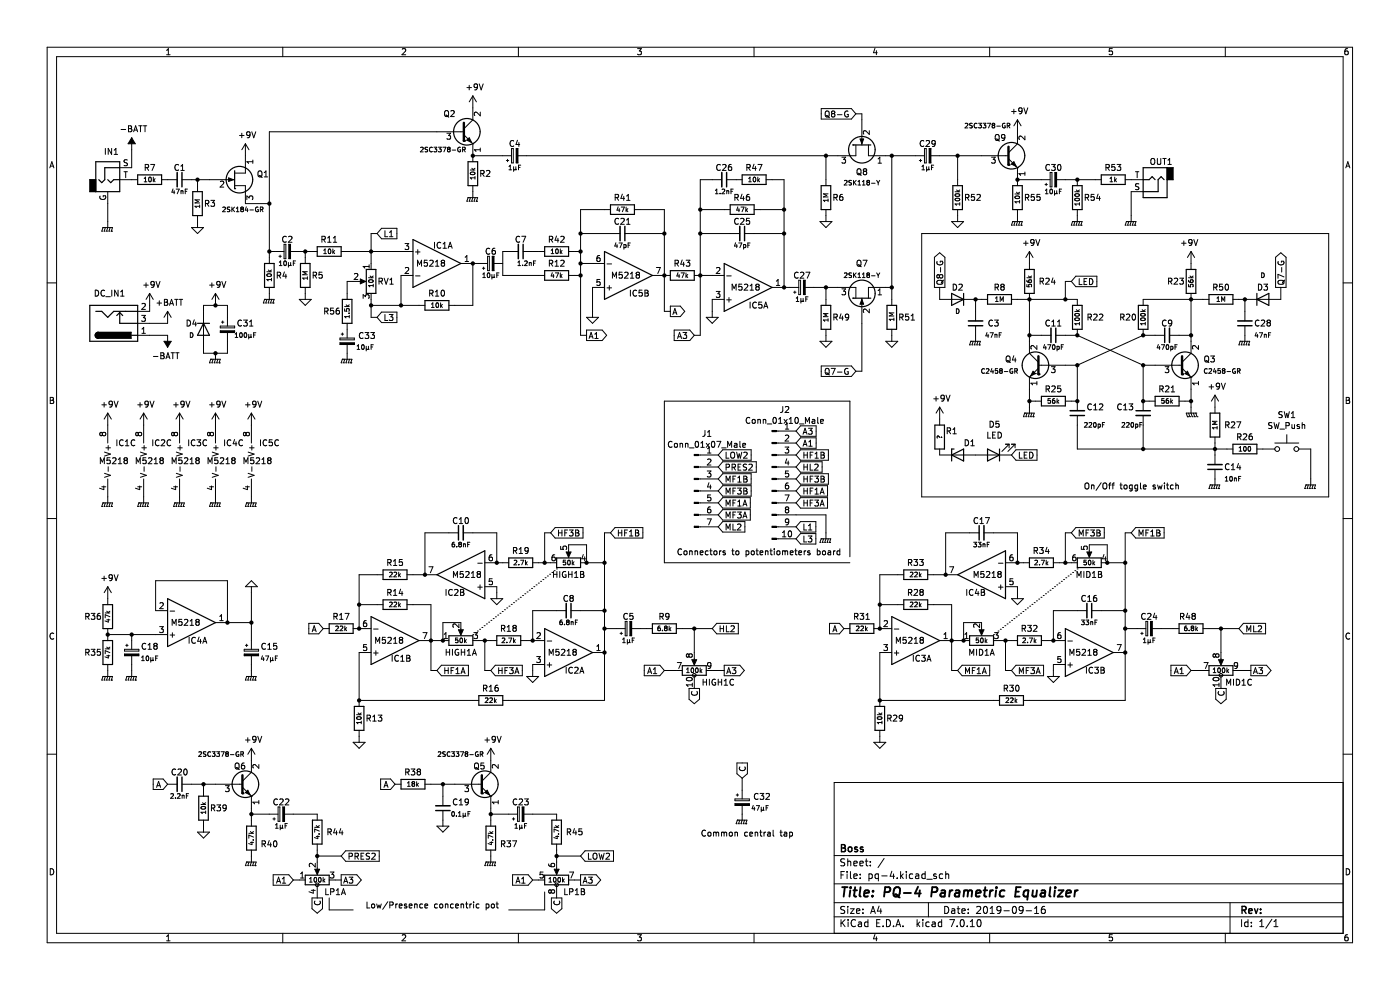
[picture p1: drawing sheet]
<svg xmlns="http://www.w3.org/2000/svg" width="297mm" height="210mm" viewBox="0 0 297 210" stroke-linecap="round" stroke-linejoin="round" font-family="sans-serif">
<g fill="none" stroke="#000" stroke-width=".21">
<path d="M10 10h276.9v190h-276.9zM12 12h272.9v186h-272.9zM35.3 11.6h.8M35.3 10.7l.4-.4v1.3M60 10v2M85.3 10.4l.5-.1 .3 .4-.8 .9h.8M99.1 18.6h.9M99.5 18.1v1M101.3 18.3l-.2 .3-.4-.1-.1-.6 .5-.1 .2 .2-.1 .8-.1 .2-.4 .1M101.7 17.8l.4 1.3 .4-1.3M110 10v2M135.3 10.3h.8l-.5 .5 .4 .1v.6l-.2 .1-.5-.1"/>
<path d="M160 10v2M185.6 10.3l-.3 .9h.8M185.9 10.7v.9M210 10v2M236 10.3h-.6l-.1 .6h.6l.1 .6-.2 .1-.5-.1M259.9 10v2M285.9 10.3l-.4 .1-.2 .2v.8l.2 .2 .5-.1-.1-.6-.4-.1-.2 .3M10.6 35.6l.4-1.3 .4 1.3M10.7 35.2h.6M22.4 31.5v1.3M23.7 31.5v1.3l-.7-1.3v1.3M24.2 31.8l.4-.3v1.3"/>
<path d="M24.2 32.8h.8M25.4 38.1h3.8M25.7 27.5h1M26.3 36.4h.7M26.7 36.4v1.3M27 33.9l-.6 .1v.4l.5 .2 .1 .3-.2 .3-.5-.1M27.3 26.7h.4l.2 .2-.2 .4 .2 .1 .1 .3-.3 .3h-.4zM27.3 27.3h.4M27.9 29.2v6.4h-2.5M27.9 29.2l.8 1.3h-1.5zM28.3 28l.5-1.3 .4 1.3M28.5 27.6h.6"/>
<path d="M29.4 26.7h.8M29.8 26.7v1.3M30.4 26.7h.7M30.6 38.6h.6M30.6 37.9l.3-.3v1M30.8 26.7v1.3M30.8 35.5h.6l.1-.5-.7-.1v1.3M31.1 35.5l.4 .7M31.6 37.7l.2-.1a.48 .48 0 0 1 .3 .5 .48 .48 0 0 1-.4 .4l-.2-.3zM32 34.9h.8l-.5 1.3M32.5 37.6v1M32.6 38.2l.3 .4"/>
<path d="M32.9 37.9l-.4 .4M34.3 38.1h3.3M37.9 35a.56 .56 0 0 0-.8 .5 .56 .56 0 0 0 .8 .5M38.4 36.2h.7M38.4 35.2l.3-.3v1.3M38.6 38.1h11.2M41.9 38.1v2.6M46.7 38.5l.5-.1 .3 .4-.8 .9h.8M48.5 37.7l1 .4-1 .4zM49.8 39.4h2.3v3.8h5M50.8 28.7h1M51.3 28.3v.9"/>
<path d="M52.1 30.5v6.2h-2.3M52.1 30.5l-.8 1.3M52.1 30.5l.7 1.3M53 28.5l-.2 .2h-.4v-.6l.4-.1 .2 .2v.7l-.2 .3h-.4M53.4 28l.4 1.2 .5-1.2M53.6 33.9v.8M53.6 34.3h-1.2l.3 .4M54.8 36.4l.2-.1a.43 .43 0 0 1 .6 .4v.4a.42 .42 0 0 1-.5 .4 .42 .42 0 0 1-.4-.4zM55 37.2l.6 .4M56.1 37.5h.7M56.1 36.6l.3-.3v1.2M89.2 31.3l.4-.1 .2 .3-.6 .7h.6"/>
<path d="M90.7 31.3h-.5a.41 .41 0 0 0 .5 .5l-.1 .4h-.4M91.7 31.3a.44 .44 0 0 0-.6 .4 .44 .44 0 0 0 .6 .4M92.1 31.2h.6l-.4 .4 .3 .1v.4h-.5M93 31.2h.6l-.3 .4 .3 .1v.4h-.6M93.9 31.2h.7l-.4 1M94.5 23.5h.1a.43 .43 0 0 1 .6 .4v.4a.42 .42 0 0 1-.5 .4 .42 .42 0 0 1-.4-.4zM94.6 24.4l.6 .4M94.8 28.3h.8l-.4 .4 .3 .2v.5l-.1 .1-.6-.1M95.1 31.6l-.2 .2 .2 .4 .4-.2-.2-.4M95.1 31.6l-.2-.1 .2-.3 .4 .2-.2 .2M95.1 31.6h.2M95.6 23.6l.5-.1 .3 .3-.8 .9h.8"/>
<path d="M95.9 31.8h.8M97.7 31.3a.45 .45 0 0 0-.6 .4 .45 .45 0 0 0 .6 .4v-.3h-.2M98.1 31.7h.5l.1-.4-.6-.1v1M98.4 31.7l.3 .5M98.4 28h-41.3v27.9M98.4 28.6l1.9 1.9M99 29.7h.1M99.5 29.2l.6 1-1.1-.5zM99.8 36.1h1M99.8 36.6a.48 .48 0 0 1 .6-.2 .48 .48 0 0 1 .3 .5 .48 .48 0 0 1-.5 .2 .48 .48 0 0 1-.4-.5zM100.1 35.7l.4 .4M100.3 30.5h.1"/>
<path d="M100.3 33h8.2M100.3 20.3v5.1l-1.9 1.9M100.3 30.5v3.8M100.3 39.4v2.5l-.2 .8M100.3 20.3l-.8 1.3M100.3 20.3l.8 1.3M100.8 37.4v.6M100.8 37.7h-1l.3 .3M100.8 35.7l-.4 .3M101.9 23.8v.8l-.9-.8-.4 .2 .1 .5M101.9 31.4v.7M101.9 31.8h-1.3l.4 .3"/>
<path d="M102 36.8h.6l.1-.5-.7-.1v1.2M102.3 36.8l.4 .6M103.2 36.3l.5-.1 .2 .3-.8 .9h.8M107.4 34.1h.5M107.7 33.8v.5M108 36h.5M108 35.3l.3-.3v1M108.5 31.5h.4v3.1h-.4zM109 35.9l.1 .1 .3-.1M109 35.4v1M109 29.9a.56 .56 0 0 0-.8 .5 .56 .56 0 0 0 .8 .6M109.4 35.9l.2 .1"/>
<path d="M109.4 35.4v.5M109.5 31.5h.4v3.1h-.4zM109.8 29.7l-.3 1h.8M110 35.5h.3M110.1 30.2v.9M110.5 35h-.5v1M152.8 35a.56 .56 0 0 0-.8 .5 .56 .56 0 0 0 .8 .5M153.1 38.1h-4.5v33h-1.3M153.3 35l.5-.1 .2 .3-.8 1h.8M154.1 38.1h3.3M155.1 34.9h-.3l-.2 .3-.1 .7 .3 .3 .4-.2-.1-.6h-.3l-.3 .2M158.4 35.5h.6l.1-.5-.7-.1v1.3"/>
<path d="M158.7 35.5l.5 .7M158.8 38.6h.6M158.8 37.9l.3-.3v1M159.9 37.6h.1a.48 .48 0 0 1 .4 .5 .48 .48 0 0 1-.5 .4l-.1-.3zM160 34.8l-.3 .9h.7M160.3 35.3v.9M160.8 37.6v1M160.8 34.9h.8l-.5 1.3M160.9 38.2l.2 .4M161.1 37.9l-.3 .4M162.5 38.1h3.8v22.9M174.2 23h6.4l1 1.1-1 1.2h-6.4z"/>
<path d="M175.1 23.7l.3-.2a.43 .43 0 0 1 .5 .5v.4a.42 .42 0 0 1-.4 .4 .42 .42 0 0 1-.4-.4zM175.2 33v6.4M175.3 24.5l.7 .4M176.6 24.1l-.2-.3 .2-.3h.3l.2 .3-.2 .3M176.6 24.1l-.2 .2v.4l.2 .1h.4l.1-.2v-.3l-.2-.2M176.6 24.1h.3M177.7 24.3h.9M178.6 33.3h.8l-.4 .5 .3 .1v.6l-.2 .1-.5-.1M179.1 38.4l.4-.1 .2 .2-.6 .7h.6M179.9 23.6a.58 .58 0 0 0-.7 .6 .58 .58 0 0 0 .8 .5v-.4h-.3M180.6 38.3l-.5 .1a.41 .41 0 0 0 .5 .5v.3h-.5M181.1 38.3v.9"/>
<path d="M181.2 38.7l.4 .5M181.6 30.7v2.3h-71.7M181.6 24.1h1.2v6.6M181.6 38.3l-.5 .5M181.9 36l.2-.2a.43 .43 0 0 1 .6 .4v.4a.42 .42 0 0 1-.5 .5 .42 .42 0 0 1-.4-.5zM182 39.2h.6M182 38.5l.3-.2v.9M182.1 36.8l.6 .4M182.5 29.5h.7l-.4 1zM183 38.5l.2-.2v.9M183 39.2h.5M183.4 36.3l-.3-.2 .3-.3h.2l.3 .2-.3 .3"/>
<path d="M183.4 36.3l-.3 .3 .1 .3 .2 .2 .3-.1 .2-.2v-.2l-.3-.3M183.4 36.3h.2M184.1 38.7l-.2-.2 .2-.2 .4 .1-.2 .3M184.1 38.7l-.2 .2 .2 .3 .4-.1-.2-.4M184.1 38.7h.2M184.2 30.7v2.3h11.9M184.4 27.7v.8l-.9-.8-.4 .3 .2 .4M184.9 38.9h.7M186 38.3l.3 .5M186.3 33.7l.3-.4v1.3M186.3 34.6h.7M186.3 38.8v.4"/>
<path d="M186.6 38.3l-.3 .5M189.2 33v31.8M195 34.1h.5M195.3 33.8v.5M195.6 36h.5M195.6 35.3l.3-.3v1M196 29.9a.56 .56 0 0 0-.8 .5 .56 .56 0 0 0 .8 .6M196.1 31.5h.4v3.1h-.4zM196.5 29.9l.5-.1 .2 .4-.8 .9h.8M196.6 35.9l.1 .1 .3-.1M196.6 35.4v1M197 35.9l.2 .1"/>
<path d="M197 35.4v.5M197.1 31.5h.4v3.1h-.4zM197.5 33h16.4M197.6 35.5h.3M198.1 35h-.5v1M198.4 30.3l-.2 .3-.4-.1-.1-.6 .5-.1 .2 .2-.1 .8-.1 .2-.4 .1M203.2 33v6.4M204.8 26.2l.3-.1 .2 .3-.6 .7h.6M206.3 26.2h-.5a.41 .41 0 0 0 .4 .6v.3h-.5M207.3 26.2a.44 .44 0 0 0-.7 .4 .44 .44 0 0 0 .7 .4M207.6 26.1h.6l-.3 .4 .3 .1v.4h-.6M208.5 26.1h.6l-.3 .4 .3 .1v.4h-.6"/>
<path d="M209.5 26.1h.6l-.4 1M210.3 33.3h.8l-.4 .5 .4 .1v.6l-.2 .1-.6-.1M210.5 26.3l.2-.2 .3 .2M210.5 26.4l.2 .2M210.5 26.3v.1M210.7 26.6l-.2 .2 .2 .3 .3-.2-.2-.3M210.7 26.6h.1M211 26.4l-.2 .2M211 26.3v.1M211.2 28.7l.2-.2a.43 .43 0 0 1 .6 .5v.4a.42 .42 0 0 1-.5 .4 .42 .42 0 0 1-.4-.4zM211.4 29.5l.6 .4M211.5 26.8h.7"/>
<path d="M213.2 29.1l-.3 .2h-.3l-.1-.6 .4-.2 .3 .3-.1 .7-.2 .2-.3 .1M213.2 26.2a.45 .45 0 0 0-.6 .5 .45 .45 0 0 0 .7 .3v-.3h-.2M213.7 26.7l.4-.1 .1-.4-.5-.1v1M213.9 26.7l.3 .4M213.9 33.7l1.9 1.9M214.6 34.8h.1M214.6 23.7h1M215.1 23.2v.9M215.1 34.3l.5 1-1-.5zM215.8 35.6h.1M215.8 38.1h7M215.8 25.4v5.1l-1.9 1.9"/>
<path d="M215.8 35.6v3.8M215.8 25.4l-.7 1.3M215.8 25.4l.8 1.3M216.8 23.4l-.2 .3-.4-.1v-.6l.4-.1 .2 .2v.7l-.2 .3h-.4M217.2 22.9l.4 1.2 .4-1.2M217.4 28.9v.7l-.9-.7-.3 .2 .1 .5M217.4 36.8h-1.2l.3 .4M217.4 36.5v.7M221.7 39.1h.5M221.9 38.9v.5M222.7 35a.56 .56 0 0 0-.8 .5 .56 .56 0 0 0 .8 .5M222.8 36.6h.4v3h-.4z"/>
<path d="M223.1 34.9h.8l-.5 .5 .4 .1v.5l-.2 .2-.5-.2M223.8 36.6h.4v3h-.4zM224.2 38.1h9.4M224.5 35l.1-.1a.68 .68 0 0 1 .5 .6 .68 .68 0 0 1-.5 .7l-.3-.5zM228.5 38.1v1.3M234.6 35.5h.6l.1-.5-.7-.1v1.3M234.9 35.5l.4 .7M235.5 38.6h.5M235.5 37.9l.3-.3v1M236.5 37.6v1M236.5 34.9h-.6l-.1 .6 .6-.1 .1 .6-.2 .2-.5-.2M236.6 38.2l.2 .4"/>
<path d="M236.8 37.9l-.3 .4M237 34.9h.8l-.5 .5 .4 .1v.5l-.2 .2-.5-.2M238.7 38.1h3.8M240.9 36.4h.7M241.2 36.4v1.3M241.6 39l-.7 .1v.3l.6 .3 .1 .3-.2 .2h-.5M244.2 33.8l.2-.2a.43 .43 0 0 1 .6 .4v.5a.42 .42 0 0 1-.4 .4 .42 .42 0 0 1-.5-.4zM245.5 33.6v1l.3 .3 .3-.1 .2-.2v-1M246.7 33.6h.7M247 33.6v1.3M247.8 34l.3-.4v1.3M247.8 34.9h.7"/>
<path d="M285.5 35.6l.4-1.3 .5 1.3M285.6 35.2h.6M21.2 41.6a.58 .58 0 0 0 .6 .7 .58 .58 0 0 0 .5-.8h-.4v.3M21.6 49h.1M21.8 48.3h.1M21.8 48.3l-.2 .7M21.8 48.3h2.1l-.3 .7M22.1 49h.1M22.4 48.3l-.3 .7M22.6 49h.1M22.9 40.7v7.6l-.3 .7M23.1 49h.1"/>
<path d="M23.4 48.3l-.3 .7M23.6 49h.1M31 60v1M33.1 59.7l.4 1.3 .4-1.3M36.7 40.1l-.2 .7h.6M36.9 40.4v.7M37.4 40.1h.6l-.4 1M38.4 40.5h.4v.6M38.4 40.4v.7M39.3 40.6h.3M39.8 40.1h-.5v1M40.6 48.3h2.6l-1.3 1.2z"/>
<path d="M41.9 45.7v2.6M42.4 43.8h-1l.2 .2M42.4 43.5v.5M42.4 42.4h-1l.7 .3-.7 .4h1M43.6 43.2l.6-.1 .1-.5-.7-.1v1.3M43.9 43.2l.4 .6M44.7 42.5h.8l-.4 .5 .4 .1v.6l-.2 .1-.6-.1M44.9 60v1M47.1 59.7l.4 1.3 .4-1.3M47.3 44l.3-.1 .2 .3-.6 .7h.6M48.8 44h-.6a.41 .41 0 0 0 .5 .5v.4h-.5M49.2 43.9v1"/>
<path d="M49.3 44.3l.5 .6M49.8 43.9l-.6 .6M50.1 44.2l.3-.3v1M50.1 44.9h.6M51.3 44.3l-.2-.1 .2-.3 .3 .2-.1 .2M51.3 44.3l-.2 .2 .2 .4 .3-.2-.1-.4M51.3 44.3h.2M52.3 43.9l-.3 .7h.6M52.4 42.3v-.7l.5 .4 .1-.4h.5l.1 .2-.1 .5M52.5 44.3v.6M53 44.5h.8M54.8 44a.45 .45 0 0 0-.6 .4 .45 .45 0 0 0 .6 .4v-.3h-.2"/>
<path d="M55.2 44.4h.5v-.4l-.5-.1v1M55.5 44.4l.3 .5M56.6 57.7h1M56.6 58.2a.48 .48 0 0 1 .6-.2 .48 .48 0 0 1 .3 .5 .48 .48 0 0 1-.5 .2 .48 .48 0 0 1-.4-.5zM56.9 57.3l.4 .4M57.1 53.3h3.2M57.6 59.3h-1l.3 .3M57.6 59v.6M57.6 57.3l-.4 .3M58.8 58.4l.6-.1 .1-.4-.7-.2v1.3M59.1 58.4l.4 .6M59.2 54.4h.5"/>
<path d="M59.3 55.6l.2-.3v1M59.3 56.3h.5M59.4 54.1v.5M60.3 51.8h.3v3.1h-.3zM60.3 55.4l.1-.1a.48 .48 0 0 1 .4 .6 .48 .48 0 0 1-.5 .4l-.1-.3zM60.3 57.7l-.3 .9h.8M60.6 58.2v.8M60.7 50.2a.56 .56 0 0 0-.8 .6 .56 .56 0 0 0 .8 .5M61.2 56.2l.1 .1 .4-.1M61.2 55.7v1M61.2 50.2l.5-.1 .2 .4-.7 .9h.7M61.3 51.8h.3v3.1h-.3z"/>
<path d="M61.6 53.3h5.7M61.7 56.2l.1 .1M61.7 55.7v.5M62.2 55.8h.4M62.7 55.3h-.5v1M64.8 53.3v2.6M65.2 59h-1l.3 .3M65.2 57.6h-1l.7 .4-.7 .3h1M65.2 58.7v.6M66.4 58.4l.6-.1 .1-.4-.7-.2v1.3M66.7 58.4l.5 .6M68.3 50.8l.6-.1 .1-.5-.7-.1v1.3"/>
<path d="M68.3 57.7h-.6v.6h.6v.6l-.2 .1-.4-.1M68.6 50.8l.4 .6M68.7 53.8h.5M68.7 53.1l.3-.3v1M69.5 50.5l.4-.4v1.3M69.5 51.4h.7M69.7 52.9l.2-.1a.48 .48 0 0 1 .3 .5 .48 .48 0 0 1-.4 .5l-.2-.4zM70.6 52.8v1M70.7 53.4l.3 .4M70.7 51.4h.7M70.7 50.5l.4-.4v1.3M71 53.1l-.4 .4"/>
<path d="M72.4 53.3h15.2M75.2 58.1l.5-.1 .2 .4-.8 .9h.8M76.4 59.2l1.2 .5-1.2 .5zM77.2 59.7h-3.6v3.8M78.2 58.9h1M78.2 59.5a.48 .48 0 0 1 .6-.2 .48 .48 0 0 1 .3 .5 .48 .48 0 0 1-.5 .2 .48 .48 0 0 1-.4-.5zM78.3 56.2v.7M78.3 56.5h-1.3l.4 .4M78.5 58.5l.4 .4M79.2 58.5l-.4 .3M80 49.5h-1.3v7.7M80.4 59.7l.6-.1 .1-.5-.7-.1v1.3"/>
<path d="M80.7 59.7l.4 .6M80.9 48.4h3.3v2.3h-3.3l-.9-1.2zM81.5 59l.4 1.3 .4-1.3M81.7 48.9v1.3h.6M82.6 50.2h.8M82.6 49.3l.4-.4v1.3M82.7 59.4l.4-.4v1.3M85.9 51.7h.8l-.4 .4 .3 .2v.5l-.1 .1-.6-.1M86 56.9l.5-.2 .2 .4-.8 .9h.8M87.6 58.4h-2.5v6.4M88.1 58.5h1M88.1 53.4h1"/>
<path d="M88.6 56.5v-1.3l.4 .9 .4-.9v1.3M88.6 53v.9M90.6 55.2h-.6v.6l.6-.1v.6l-.1 .2-.5-.2M91.2 55.3l.5-.1 .2 .4-.8 .9h.8M92.2 51.4v1.3M92.4 56.5h.7M92.4 55.6l.4-.4v1.3M93.5 51.5a.56 .56 0 0 0-.8 .5 .56 .56 0 0 0 .8 .5M93.8 55.7l-.2 .3 .1 .3 .1 .2 .4-.1 .1-.2v-.2l-.2-.3M93.8 55.7l-.2-.2 .2-.3h.3l.2 .2-.2 .3M93.8 55.7h.3M94 51.8l.4-.4v1.3"/>
<path d="M94 52.7h.7M95.1 52.7l.4-1.3 .4 1.3M95.2 52.3h.6M97.8 55.9h5.6M98.7 55.5h.7M98.7 54.6l.3-.4v1.3M99 42.7h.1M99.3 41.9h.1M99.3 41.9h2l-.2 .8M99.3 41.9l-.3 .8M99.5 42.7h.1M99.8 41.9l-.3 .8"/>
<path d="M100.1 42.7h.1M100.3 55.9v8.9h-5.1M100.6 42.7h.1M100.8 41.9l-.2 .8M101.1 42.7h.1M102.3 56.9h.5M102.4 58.9h.6M102.4 58.2l.3-.3v1M102.6 56.7v.5M103.4 54.4h.4v3h-.4zM103.5 58l.1-.1a.48 .48 0 0 1 .4 .5 .48 .48 0 0 1-.5 .4l-.1-.3zM103.9 52.8a.56 .56 0 0 0-.8 .5 .56 .56 0 0 0 .8 .5"/>
<path d="M104.4 58.2v1M104.4 58.7l.1 .2 .3-.2M104.4 54.4h.4v3h-.4zM104.8 55.9h1.9M104.8 58.7l.2 .2M104.8 58.2v.5M105 52.7h-.4l-.1 .3-.1 .7 .2 .2 .5-.1-.1-.6-.4-.1-.2 .3M105.4 58.4h.3M105.9 57.9h-.5v1M109.9 55.6l.3-.3v1M109.9 56.3h.5M110 53.3h-3.3v5.1h8.8"/>
<path d="M110.3 50.2a.56 .56 0 0 0-.8 .6 .56 .56 0 0 0 .8 .5M110.7 50.1h.8l-.5 1.3M110.9 56.2v.1M111 53.3h4.5M111.3 55.4l.4-.1 .2 .3-.7 .7h.7M112.3 55.8l.4-.1v.6M112.3 55.7v.6M113.2 55.8h.3M113.6 55.3h-.4v1M116.5 55.9l.6-.1 .1-.5-.7-.1v1.3M116.5 50.8l.6-.1 .1-.5-.7-.1v1.3M116.8 50.8l.5 .6"/>
<path d="M116.8 55.9l.5 .6M116.9 53.8h.6M116.9 53.1l.3-.3v1M117.2 57.8l-.3 .7h.6M117.4 58.2v.7M117.8 55.6l.3-.4v1.3M117.8 56.5h.7M117.8 57.9h.7l-.4 1M118 52.9l.1-.1a.48 .48 0 0 1 .4 .5 .48 .48 0 0 1-.5 .5l-.1-.4zM118.1 50.1l-.3 .9h.7M118.4 50.5v.9M118.9 52.8v1"/>
<path d="M118.9 57.9v1M119 53.4l.2 .4M119 58.5l.2 .4M119 50.2l.4-.1 .3 .4-.8 .9h.8M119 55.3l.4-.1 .3 .4-.8 .9h.8M119.2 58.2l-.3 .4M119.2 53.1l-.3 .4M120.6 53.3h2.6M120.6 58.4h2.6M123.2 49.5h8.3M123.2 55.9h5M127.2 54.2l-.3 .1-.2 .2-.1 .7 .3 .3 .4-.1-.1-.7h-.3l-.3 .2"/>
<path d="M127.3 59.3h-.6l-.1 .6 .6-.1 .1 .6-.2 .2-.5-.2M128.8 56h.9M129.5 44.5h-6.3v26.6h1.2M129.9 59v-1.3l.4 .9 .5-.9v1.3M130.5 41.9l.6-.1 .1-.4-.7-.2v1.3M130.7 51.5l-.3 .7h.6M130.8 41.9l.4 .6M130.9 51.9v.6M131.1 43.9l-.2 .7h.6M131.2 46.4a.56 .56 0 0 0-.8 .5 .56 .56 0 0 0 .8 .6M131.3 51.5h.7l-.4 1M131.4 44.3v.6"/>
<path d="M131.7 46.4l.5-.1 .2 .4-.7 .9h.7M131.8 43.9h.7l-.5 1M132 57.7h-.6l-.1 .6h.6l.1 .6-.2 .1-.5-.1M132 41.2l-.3 .9h.8M132.3 41.7v.8M132.4 51.9h.2l.2 .2-.1 .4h-.3M132.4 51.9v1M132.5 57.9l.5-.2 .3 .4-.8 .9h.8M132.6 49.5h8.3M132.8 43.9v1M132.9 44.5l.3 .4M132.9 42.5h.8"/>
<path d="M132.9 41.6l.4-.4v1.3M132.9 46.7l.4-.4v1.3M132.9 47.6h.8M133.2 44.3l-.4 .3M133.3 52h.3M133.7 51.5h-.4v1M133.7 59h.8M133.7 58.1l.4-.4v1.3M134.6 44.5h6.3v21.5h1.3M135.2 58.3l-.3 .2 .1 .4 .2 .1 .3-.1 .2-.1v-.3l-.3-.2M135.2 58.3h.2M135.2 58.3l-.3-.3 .3-.3h.2l.3 .3-.3 .3"/>
<path d="M138.4 58.4h3.8M139.2 56.7h.9l-.6 1.3M143.2 55.9l.6-.1 .1-.5-.7-.1v1.3M143.5 55.9l.4 .6M143.8 57.8l-.2 .7h.6M144.1 58.2v.7M144.5 57.9h.6l-.4 1M144.7 55.1l-.3 .9h.8M145 55.6v.9M145.5 57.9v1M145.6 55.2h.7l-.4 .5 .4 .1v.5l-.2 .2-.5-.2M145.6 58.5l.3 .4"/>
<path d="M145.9 58.2l-.4 .4M147.3 58.4h6.3M148.6 49.5h8.3M148.6 44.5h6.3M151.8 41.1h.5M151.8 40.4l.3-.3v1M152 56.9l.5-.2 .2 .4-.8 .9h.8M152.8 41v.1M153.2 40.2l.4-.1 .2 .3-.7 .7h.7M154.2 58.5h.9M154.2 40.4v.7M154.2 40.5h.4v.6"/>
<path d="M155.1 40.6h.3M155.5 40.1h-.4v1M155.9 41.9l.6-.1 .1-.4-.7-.2v1.3M156.1 51.5l-.3 .7h.6M156.2 41.9l.4 .6M156.3 51.9v.6M156.5 43.9l-.2 .7h.6M156.6 46.4a.56 .56 0 0 0-.8 .5 .56 .56 0 0 0 .8 .6M156.7 51.5h.7l-.5 1M156.8 44.3v.6M157.1 46.4l.5-.1 .2 .4-.7 .9h.7M157.2 43.9h.6l-.4 1"/>
<path d="M157.4 41.2l-.3 .9h.8M157.7 41.7v.8M157.8 51.9v1M157.8 51.9h.2l.2 .2-.1 .4h-.3M158 49.5h8.3M158.2 43.9v1M158.3 44.5l.3 .4M158.6 44.3l-.4 .3M158.6 52h.4M158.9 41.2l-.3 .1-.2 .2-.1 .8 .3 .2 .4-.1-.1-.6-.3-.1-.3 .3M159 46.3h-.6l-.1 .6h.6l.1 .6-.2 .1-.5-.1M159.1 51.5h-.5v1"/>
<path d="M160 44.5h6.3M164.7 59.6l.4-.3v1.3M169.3 57.9a.56 .56 0 0 0-.8 .5 .56 .56 0 0 0 .8 .5M169.5 59.4h.3v3.1h-.3zM169.8 57.9l.5-.2 .2 .4-.8 .9h.8M170.4 59.4h.4v3.1h-.4zM171 57.7h.8l-.5 1.3M174 47h2.5l-1.3 1.3zM175.2 44.5v2.5M175.7 42.5h-1l.3 .3M175.7 42.2v.6M175.7 41.1h-1l.7 .4-.7 .3h1"/>
<path d="M176.9 41.9l.6-.1 .1-.4-.7-.2v1.3M177.2 41.9l.4 .6M178.7 41.2l-.3 .1-.2 .2-.1 .8 .3 .2 .4-.1-.1-.6-.3-.1-.3 .3M179.1 58l.4-.1 .2 .3-.6 .7h.6M180.6 57.9l-.5 .1a.41 .41 0 0 0 .5 .5v.3h-.5M181.1 57.9v1M181.2 58.3l.4 .6M181.6 57.9l-.5 .6M181.9 55.4l.2-.2a.43 .43 0 0 1 .6 .4v.4a.42 .42 0 0 1-.5 .5 .42 .42 0 0 1-.4-.5zM182 58.2l.3-.3v1M182 58.9h.6M182.1 56.2l.6 .4"/>
<path d="M183 58.2l.2-.3v1M183 58.9h.5M183.1 55.2h.8l-.5 1.3M184.1 58.3l-.2 .2 .2 .4 .4-.2-.2-.4M184.1 58.3l-.2-.2 .2-.2 .4 .2-.2 .2M184.1 58.3h.2M184.9 58.5h.7M186 57.9l.3 .5M186.3 58.4v.5M186.6 57.9l-.3 .5M195.5 49.5h86.4v55.9h-86.4zM198.2 54.6l1.1-1 1.2 1v6.4h-2.3z"/>
<path d="M198.8 59.6l.8-.1a.42 .42 0 0 1 .4 .4 .42 .42 0 0 1-.4 .4h-.4a.42 .42 0 0 1-.4-.2 .42 .42 0 0 1 0-.5zM198.8 55.5a.58 .58 0 0 0 .6 .7 .58 .58 0 0 0 .5-.8h-.4v.3M199.3 58.5l.2-.2h.4l.1 .2v.4l-.2 .1-.4-.1-.1-.2M199.3 58.5l-.3-.2-.3 .2 .1 .4 .2 .1 .3-.3M199.3 58.5v.2M199.5 56.7v1M200.1 59.4l-.4 .7M201.9 47h2.5l-1.2 1.3zM202.6 40.7h1M202.7 41.2a.48 .48 0 0 1 .5-.2 .48 .48 0 0 1 .4 .5 .48 .48 0 0 1-.6 .2 .48 .48 0 0 1-.3-.5zM202.7 42.2a.48 .48 0 0 1 .5-.2 .48 .48 0 0 1 .4 .5 .48 .48 0 0 1-.6 .2 .48 .48 0 0 1-.3-.5zM202.9 40.3l.4 .4"/>
<path d="M203.2 44.5v2.5M203.6 43v.5M203.6 43.3h-1l.3 .2M203.6 40.3l-.4 .3M204.8 41.9l.6-.1 .1-.4-.7-.2v1.3M205.1 41.9l.5 .6M206.7 41.2h-.6l-.1 .6h.6l.1 .6-.2 .1-.5-.1M207.3 41.4l.4-.2 .3 .4-.8 .9h.8M214.6 47.8h.1M214.8 47h.1M214.8 47l-.2 .8M214.8 47h2.1l-.3 .8"/>
<path d="M215.1 47.8h.1M215.3 41.1h1M215.3 47l-.2 .8M215.4 41.7l-.1 .1a.48 .48 0 0 0 .5 .4 .48 .48 0 0 0 .5-.5M215.4 41.7h.1M215.4 41.7h.8M215.6 47.8h.1M215.6 40.8l.4 .3M215.8 44.5v2.5l-.2 .8M216.1 47.8h.1M216.2 41.7h.1M216.3 42.8h-1l.3 .3"/>
<path d="M216.3 42.5v.6M216.3 40.8l-.4 .3M216.4 47l-.3 .8M216.6 47.8h.1M217.1 51.6h1M217.5 41.9l.6-.1 .1-.4-.7-.2v1.3M217.6 51.1v1M217.8 41.9l.5 .6M217.8 59.4l.3 .5h.6l.1-.2-.1-.3h-.4l-.1 .3 .2 .2M217.8 58.9h1M218.2 58.5l.4 .4M218.4 53.3v3.9"/>
<path d="M218.4 53.3l-.8 1.3M218.4 53.3l.8 1.3M218.8 58.5l-.3 .3M219.4 51.3l-.3 .3-.3-.1-.1-.6 .4-.1 .3 .2-.1 .8-.2 .2-.3 .1M219.4 41.2h-.6l-.1 .6h.6l.1 .6-.2 .1-.5-.1M219.7 50.8l.5 1.3 .4-1.3M220.6 41.2h-.6v.6h.6v.6l-.2 .1-.4-.1M220.7 59.7l.6-.1v-.5l-.6-.1v1.3M221 59.7l.4 .6M221.8 40.4l.3-.3v1M221.8 41.1h.5M221.9 59.1l.4-.1 .3 .4-.8 .9h.8"/>
<path d="M222.8 40.2l.1-.1a.48 .48 0 0 1 .4 .5 .48 .48 0 0 1-.4 .5l-.2-.4zM223.4 58.9l-.3 1h.8M223.7 59.4v.9M223.7 41l.1 .1 .4-.1M223.7 40.4v1M224.2 41l.1 .1M224.2 40.4v.6M224.7 40.6h.4M225.2 40.1h-.5v1M227.3 47.8h.1M227.3 59.7h-1.3v3.8M227.5 47h.1"/>
<path d="M227.5 47h2.1l-.3 .8M227.5 47l-.2 .8M227.8 47.8h.1M228 40.7h1M228 47l-.2 .8M228.1 42.2a.48 .48 0 0 1 .5-.2 .48 .48 0 0 1 .3 .5 .48 .48 0 0 1-.5 .2 .48 .48 0 0 1-.3-.5zM228.1 41.2a.48 .48 0 0 1 .5-.2 .48 .48 0 0 1 .3 .5 .48 .48 0 0 1-.5 .2 .48 .48 0 0 1-.3-.5zM228.2 58.6h4.5v2.2h-4.5l-.9-1.1zM228.3 47.8h.1M228.3 40.3l.4 .4M228.5 44.5v2.5l-.2 .8M228.8 47.8h.1"/>
<path d="M228.9 59.1v1.3h.7M229 43.3h-1l.3 .2M229 43v.5M229 40.3l-.4 .3M229.1 47l-.3 .8M229.3 47.8h.1M230 59.7h.4M230.2 41.9l.6-.1 .1-.4-.7-.2v1.3M230.5 41.9l.5 .6M230.6 59.1h-.6v1.3h.6M231.1 59.1a.64 .64 0 0 1 .8 .6 .64 .64 0 0 1-.8 .7zM232.1 41.2h-.6l-.1 .6h.6l.1 .6-.2 .1-.5-.1"/>
<path d="M232.9 41.2l-.3 .9h.8M233.3 41.7v.8M238.7 47.8h.1M239 47h.1M239 47h2l-.3 .8M239 47l-.3 .8M239.2 47.8h.1M239.5 47l-.3 .8M239.7 47.8h.1M240.2 47.8h.1M240.5 47l-.3 .8M240.7 47.8h.1"/>
<path d="M242.5 40.7h-2.5v6.3l-.3 .8M247.9 59.7l.6-.1 .1-.5-.7-.1v1.3M248.2 59.7l.4 .6M249.1 59.1l.5-.1 .2 .4-.7 .9h.7M250.3 59h.7l-.4 .5 .4 .1v.6l-.2 .1-.5-.1M250.7 51.6h.9M251.1 51.1v1M252.1 59.4l.3 .5h.5l.2-.2-.1-.3h-.4l-.1 .3 .2 .2M252.1 58.9h1M252.5 58.5l.3 .4M252.7 53.3v3.9M252.7 53.3l.7 1.3"/>
<path d="M252.7 53.3l-.8 1.3M252.9 51.3l-.2 .3-.4-.1-.1-.6 .5-.1 .2 .2-.1 .8-.1 .2-.4 .1M253.1 58.5l-.4 .3M253.3 50.8l.4 1.3 .4-1.3M267.6 57.9a.5 .5 0 0 1 .6 .5 .5 .5 0 0 1-.6 .5zM270.6 54.6l1.1-1 1.1 1v6.4h-2.2zM271.2 59.6l.8-.1a.42 .42 0 0 1 .4 .4 .42 .42 0 0 1-.4 .4h-.5a.42 .42 0 0 1-.3-.2 .42 .42 0 0 1 0-.5zM271.2 55.5a.58 .58 0 0 0 .6 .7 .58 .58 0 0 0 .5-.8h-.5v.3M271.9 56.7v1M272.4 58.7l-1.3-.5v.8M272.5 59.4l-.4 .7M10 60h2"/>
<path d="M20.2 61.5a.64 .64 0 0 1 .7 .7 .64 .64 0 0 1-.7 .6zM22.2 61.7a.56 .56 0 0 0-.8 .5 .56 .56 0 0 0 .8 .5M22.4 62.9h1M23.7 61.5v1.3M25 61.5v1.3l-.7-1.3v1.3M25.6 62.8h.7M25.6 61.9l.4-.4v1.3M29.2 71.1h6.4v2.6M30.1 66.9h.7l-.4 .5 .4 .1v.5l-.2 .2-.5-.2M30.1 69.8l.4-.4v1.3M30.1 70.7h.7M30.1 64.5l.5-.1 .2 .3-.7 .9h.7"/>
<path d="M30.5 60.5h1M31.7 62.2v3.8h-2.5M31.7 62.2l-.7 1.3M31.7 62.2l.8 1.3M32.5 75.6h1M32.7 60.2l-.2 .3-.4-.1v-.6l.4-.1 .2 .2v.8l-.2 .2-.4 .1M33.3 64.3h1M33.8 63.8v1M34.1 74.8h.4l.3 .3-.3 .3 .3 .2v.3l-.2 .2h-.5zM34.1 75.4h.4M34.8 72.4h1.5l-.7 1.3zM34.9 63.5h.4l.2 .2-.2 .4 .2 .1 .1 .3-.2 .3h-.5z"/>
<path d="M34.9 64.1h.4M35.2 76.1l.4-1.3 .5 1.3M35.3 75.7h.6M35.6 66v2.6h-6.4M35.6 66l-.8 1.3M35.6 66l.7 1.3M36 64.8l.4-1.3 .4 1.3M36.1 64.4h.6M36.3 74.8h.7M36.7 74.8v1.3M37.1 63.5h.7M37.3 74.8h.7"/>
<path d="M37.4 63.5v1.3M37.6 74.8v1.3M38 63.5h.7M38.4 63.5v1.3M39.7 67.9a.64 .64 0 0 1 .7 .6 .64 .64 0 0 1-.7 .7zM40.4 70.6a.5 .5 0 0 1 .5 .5 .5 .5 0 0 1-.5 .5zM41.2 67.8l-.3 .9h.8M41.5 68.3v.9M44.4 77h.1M44.5 60.5h.9M44.7 76.2h.1M44.7 76.2h2l-.2 .8"/>
<path d="M44.7 76.2l-.3 .8M45 77h.1M45.2 76.2l-.2 .8M45.5 77h.1M45.7 62.2v2.6M45.7 74.9v1.3l-.2 .8M45.7 62.2l-.7 1.3M45.7 62.2l.8 1.3M46 77h.1M46.2 76.2l-.2 .8M46.5 77h.1M46.7 60.2l-.2 .3-.4-.1-.1-.6 .5-.1 .2 .2-.1 .8-.1 .2-.4 .1"/>
<path d="M46.7 70.2h3.1v.3h-3.1zM46.7 69.2h3.1v.4h-3.1zM47 68.3h.5M47.2 68.1v.5M48.3 69.2v-4.4h-5.1v10.1h5.1v-4.4M49.9 71.6h.6M49.9 70.9l.3-.3v1M50.9 70.7l.2-.1a.48 .48 0 0 1 .3 .5 .48 .48 0 0 1-.4 .4l-.2-.3zM51.2 68a.56 .56 0 0 0-.7 .5 .56 .56 0 0 0 .7 .5M51.7 67.9h.8l-.5 .5 .4 .1v.5l-.2 .2-.5-.2M51.9 70.7l.1-.1a.48 .48 0 0 1 .4 .5 .48 .48 0 0 1-.5 .4l-.1-.3zM52.8 71.4l.1 .2 .3-.2"/>
<path d="M52.8 70.9v1M52.9 69.2h.8M52.9 68.3l.4-.4v1.3M53.2 71.4l.2 .2M53.2 70.9v.5M53.8 71.1h.3M54.3 70.6h-.5v1M55.9 64.3h.1M56.1 63.5h.1M56.1 63.5h2.1l-.3 .8M56.1 63.5l-.2 .8M56.4 64.3h.1"/>
<path d="M56.6 63.5l-.2 .8M56.9 64.3h.1M57.1 61v2.5l-.2 .8M57.4 64.3h.1M57.6 63.5l-.2 .8M57.9 64.3h.1M63.5 63.5h2.5l-1.2 1.3zM64.8 61v2.5M68.9 66h.6v-.5l-.6-.1v1.2M69.2 66l.4 .6M70.8 65.4h-.7v.6l.6-.1 .1 .6-.2 .1-.5-.1M71.9 65.4h-.4l-.1 .3-.1 .7 .2 .2 .5-.1-.1-.6-.4-.1-.2 .3"/>
<path d="M72.1 71.7h3.1v.4h-3.1zM72.1 72.7h3.1v.4h-3.1zM72.4 77h.1M72.4 70.9h.5M72.6 76.2h.1M72.6 70.6v.5M72.6 76.2l-.2 .8M72.6 76.2h2.1l-.3 .8M72.9 77h.1M73.1 65.5v.5h.5l-.1-.4 .5-.1v.5M73.1 65h1M73.1 76.2l-.2 .8"/>
<path d="M73.4 77h.1M73.4 64.7l.4 .3M73.6 68.6v3.1M73.6 73.1v3.1l-.2 .8M73.9 77h.1M74 66.4h.1M74.1 67.2h-1l.3 .2M74.1 66.9v.5M74.1 64.7l-.4 .2M74.2 76.2l-.3 .8M74.4 77h.1M75.8 73.4l.2-.3v1"/>
<path d="M75.8 74.1h.5M76.8 73.2l.1-.1a.48 .48 0 0 1 .4 .5 .48 .48 0 0 1-.5 .5l-.1-.4zM77 70.7a.56 .56 0 0 0-.8 .5 .56 .56 0 0 0 .8 .5M77 63.3v-.8l.5 .4 .1-.3h.6l.1 .2-.1 .5M77.4 70.5h.8l-.4 .5 .4 .1v.6l-.2 .1-.6-.1M77.7 73.5v.9M77.7 74l.1 .1 .4-.1M78.2 73.5v.5M78.2 74l.1 .1M78.7 70.5h.7l-.4 .5 .4 .1v.6l-.2 .1-.5-.1M78.7 62.2v5.1h1.3M78.7 64.8h11.5"/>
<path d="M78.7 73.6h.4M79.2 60.3v.6M79.2 60.6h-1l.3 .3M79.2 73.1h-.5v1M80.9 66.2h3.3v2.2h-3.3l-.9-1.1zM81.7 66.7v1.3h.6M82.6 66.7h.8l-.5 .5 .4 .1v.6l-.2 .1-.5-.1M82.7 60.3h.7M91.1 62.2h.7v-.5l-.7-.2v1.3M91.5 62.2l.4 .6M91.5 65.2h.6M91.5 64.5l.3-.3v1"/>
<path d="M92.4 61.9l.3-.4v1.3M92.4 62.8h.7M92.6 64.3l.1-.1a.48 .48 0 0 1 .4 .5 .48 .48 0 0 1-.5 .5l-.1-.4zM93.5 64.2v1M93.6 64.8l.2 .4M93.7 61.7l.2-.2a.68 .68 0 0 1 .4 .7 .68 .68 0 0 1-.4 .6l-.3-.5zM93.8 64.6l-.3 .3M124.4 70h3.3l1 1.1-1 1.1h-3.3zM124.4 67.3h2.6l-1.3 1.3zM125 71.8l.4-1.3 .4 1.3M125.1 71.4h.6M126.2 71.8h.7"/>
<path d="M126.2 70.9l.3-.4v1.3M128.2 61h-2.5v6.3M128.8 61.1h.9M129.3 60.6v.9M133.7 61.5v1.3M135.1 61.7a.56 .56 0 0 0-.8 .5 .56 .56 0 0 0 .8 .5M136.2 61.5h-.6l-.1 .7 .7-.1v.6l-.2 .1-.5-.1M136.8 61.5h.4l.3 .3-.3 .4 .3 .1v.3l-.2 .2h-.5zM136.8 62.2h.4M142.2 64.9h2.1l1 1.1-1 1.2h-2.1zM142.7 66.7l.5-1.3 .4 1.3M142.9 66.4h.6"/>
<path d="M143 70h3.3l1 1.1-1 1.1h-3.3zM143.7 71.8l.5-1.3 .4 1.3M143.9 71.4h.6M144.9 70.5h.8l-.4 .5 .3 .1v.6l-.2 .1-.5-.1M149.8 67.3h2.6l-1.3 1.3zM151.9 61.8h.8l-.4 .5 .4 .1v.6l-.2 .1-.6-.1M153.6 63.5h-2.5v3.8M154.2 63.6h.9M154.6 63.1v1M155.3 61.5v-1.2l.4 .9 .5-.9v1.2M157.4 60.3h-.6l-.1 .6 .6-.1 .1 .6-.2 .1-.5-.1M157.9 60.4l.5-.1 .2 .3-.7 .9h.7"/>
<path d="M159.1 61.5h.8M159.1 64.1v1.3M159.1 60.6l.4-.3v1.2M160.5 64.2a.56 .56 0 0 0-.8 .5 .56 .56 0 0 0 .8 .5M160.6 60.8h.2M160.6 60.8l-.3-.2 .3-.3h.2l.3 .2-.3 .3M160.6 60.8l-.3 .3 .1 .3 .2 .1h.3l.2-.2v-.2l-.3-.3M161.6 64.1h-.6l-.1 .6 .6-.1 .1 .6-.2 .2-.5-.2M162 65.4l.5-1.3 .4 1.3M162.2 65h.6M163.8 61h5.7M164.7 60.6h.7"/>
<path d="M168.4 62h.5M168.6 61.7v.5M168.9 64h.6M168.9 63.2l.3-.2v1M169.9 63.8l.1 .2 .4-.2M169.9 63.3v1M170.4 63.8l.1 .2M170.4 63.3v.5M170.8 61h10.8v2.3M170.9 63.4h.4M171.4 63h-.5v1M174 72.4h2.5l-1.3 1.3z"/>
<path d="M174.2 77.6h6.4l1 1.1-1 1.2h-6.4zM175.1 78.3l.3-.2a.43 .43 0 0 1 .5 .5v.4a.42 .42 0 0 1-.4 .4 .42 .42 0 0 1-.4-.4zM175.2 61v3.8M175.2 69.9v2.5M175.3 79.1l.7 .4M175.7 66.5h-1l.7 .3-.7 .4h1M175.7 67.6v.6M175.7 67.9h-1l.3 .3M176.3 78.1h.9l-.6 1.3M176.9 67.3l.6-.1 .1-.5-.7-.1v1.3M177.2 67.3l.4 .6M177.7 78.9h.9"/>
<path d="M178.4 66.6l-.3 .9h.8M178.6 61.3h.8l-.4 .5 .3 .1v.5l-.2 .1-.5-.1M178.7 67v.9M179.9 78.2a.58 .58 0 0 0-.7 .6 .58 .58 0 0 0 .8 .5v-.4h-.3M180 67.2l-.2 .2h-.4v-.7l.4-.1 .2 .3v.7l-.2 .2-.4 .1M182.8 63.3v15.4h-1.2M182.8 63.5l.4 1h-.7zM184.4 65.6v.7l-.9-.7-.4 .2 .2 .5M186.3 61.6l.3-.3v1.2M186.3 62.5h.7M187.9 72.4h2.6l-1.3 1.3zM189.2 69.9v2.5"/>
<path d="M189.2 61h-5v2.3M189.6 66.4h-1l.8 .3-.8 .3h1M189.6 67.5v.5M189.6 67.7h-1l.3 .3M190.9 67.3l.6-.1v-.5l-.6-.1v1.3M191.2 67.3l.4 .6M192.7 66.6h-.6v.6h.6v.6l-.1 .1-.5-.1M193.3 67l.4-.4v1.3M193.3 67.9h.7M199.3 61v2.5h10.2M202.2 60.3a.64 .64 0 0 1 .7 .6 .64 .64 0 0 1-.7 .6zM202.9 65.5a.5 .5 0 0 1 .6 .5 .5 .5 0 0 1-.6 .5z"/>
<path d="M203.4 60.4l.5-.1 .3 .3-.8 .9h.8M205.7 73.2h.1M205.9 72.4h.1M205.9 72.4h2.1l-.3 .8M205.9 72.4l-.2 .8M206.2 73.2h.1M206.5 72.4l-.3 .8M206.7 73.2h.1M207 63.5v4.6M207 69.1v3.3l-.3 .8M207.2 73.2h.1M207.5 72.4l-.3 .8"/>
<path d="M207.7 73.2h.1M208.9 78.3a.44 .44 0 0 0-.7 .4 .44 .44 0 0 0 .7 .4M209.2 78.3l.4-.1 .2 .3-.6 .7h.6M209.4 70.5l-.3 .7h.7M209.6 70.9v.7M210 70.6h.7l-.4 1M210.4 78.2l-.2 .7h.6M210.6 68a.56 .56 0 0 0-.8 .5 .56 .56 0 0 0 .8 .5M210.6 78.5v.7M211 67.9h.8l-.5 .5 .4 .1v.5l-.2 .2-.5-.2M211.1 71h.4v.6M211.1 70.9v.7"/>
<path d="M211.1 60.9h.6l.1-.5-.7-.1v1.2M211.2 63.2l.3-.2v1M211.2 64h.6M211.4 60.9l.4 .6M211.6 78.2h-.4l-.1 .5 .5-.1v.5h-.5M212 71.1h.3M212.2 64v-1l.3 .7 .3-.7v1M212.3 78.6l-.2-.2 .2-.2 .3 .2-.2 .2M212.3 78.6l-.2 .2 .2 .4 .3-.2-.2-.4M212.3 78.6h.1M212.4 70.6h-.4v1M212.6 60.8l-.3-.2 .3-.3h.2l.2 .2-.2 .3"/>
<path d="M212.6 60.8h.2M212.6 60.8l-.3 .3 .1 .3 .2 .1h.3l.1-.2v-.2l-.2-.3M213.1 78.8h.7M213.5 75.7l.2-.2a.43 .43 0 0 1 .6 .4v.5a.42 .42 0 0 1-.4 .4 .42 .42 0 0 1-.5-.4zM213.7 76.5l.6 .4M214.6 63.5h13.9v1.3M214.8 78.3a.45 .45 0 0 0-.6 .4 .45 .45 0 0 0 .6 .4v-.3h-.1M215.1 75.5l-.3 .9h.8M215.3 78.7h.4l.1-.4-.5-.1v1M215.4 75.9v.9M215.5 78.7l.3 .5M217.8 60.3v.5l.5 .1"/>
<path d="M218.3 60.8v-.4l.4-.1 .1 .2-.1 .4M218.3 60.8v.1M218.4 62.2v12.7l1.9 1.9M218.4 71.1h4.6M219.2 78.7l.5 .6-1.1 .5zM219.7 79.3h.1M220 73.3v.8l-.9-.8-.4 .2 .1 .5M220.3 77.5h8.2M220.3 78.1l-1.9 1.9M221.6 73.1l-.2 .7h.6M221.8 73.5v.6M222.3 73.1h.6l-.4 1"/>
<path d="M222.7 68a.56 .56 0 0 0-.8 .5 .56 .56 0 0 0 .8 .5M223 77.8h.8l-.4 .5 .4 .1v.5l-.2 .1-.6-.1M223.1 68.3l.4-.4v1.3M223.1 69.2h.8M223.3 73.2l.2-.1a.48 .48 0 0 1 .3 .5 .48 .48 0 0 1-.4 .5l-.1-.4zM224 71.1h4.5M224.2 73.5h.3l.2 .1-.1 .5h-.4M224.2 73.5v.9M224.3 68.3l.4-.4v1.3M224.3 69.2h.8M225.1 73.6h.4M225.6 73.1h-.5v1"/>
<path d="M228 66.1h1M228.1 67.6a.48 .48 0 0 1 .5-.2 .48 .48 0 0 1 .3 .5 .48 .48 0 0 1-.5 .2 .48 .48 0 0 1-.3-.5zM228.1 66.6a.48 .48 0 0 1 .5-.2 .48 .48 0 0 1 .3 .5 .48 .48 0 0 1-.5 .2 .48 .48 0 0 1-.3-.5zM228.3 65.7l.4 .4M228.5 69.9v1.2M228.5 77.5v9.6M228.5 71.1l14 6.4M229 68.4v.5M229 68.7h-1l.3 .2M229 65.7l-.4 .3M230.8 67.3l.6-.1 .1-.5-.7-.1v1.3M231.1 67.3l.4 .6"/>
<path d="M232 66.7l.5-.1 .2 .4-.7 .9h.7M233.2 66.7l.5-.1 .3 .4-.8 .9h.8M237.7 67.3l.7-.1v-.5l-.7-.1v1.3M238 67.3l.5 .6M239 66.7l.4-.1 .3 .4-.8 .9h.8M240.3 66.7l.2-.1a.68 .68 0 0 1 .4 .7 .68 .68 0 0 1-.4 .6l-.3-.5zM242 66.1h1M242 66.6a.48 .48 0 0 1 .6-.2 .48 .48 0 0 1 .3 .5 .48 .48 0 0 1-.5 .2 .48 .48 0 0 1-.4-.5zM242 67.6a.48 .48 0 0 1 .6-.2 .48 .48 0 0 1 .3 .5 .48 .48 0 0 1-.5 .2 .48 .48 0 0 1-.4-.5zM242.3 65.7l.4 .4M242.5 71.1h4.6M242.5 77.5h8.3"/>
<path d="M242.5 69.9v1.2M242.5 77.5v9.6M242.5 71.1l-14 6.4M243 68.7h-1l.3 .2M243 68.4v.5M243 65.7l-.4 .3M245.7 73.1l-.2 .7h.6M246 73.5v.6M246.4 73.1h.6l-.4 1M247.2 77.8h.8l-.5 .5 .4 .1v.5l-.2 .1-.5-.1M247.4 68a.56 .56 0 0 0-.8 .5 .56 .56 0 0 0 .8 .5M247.5 73.2l.1-.1a.48 .48 0 0 1 .4 .5 .48 .48 0 0 1-.5 .5l-.1-.4z"/>
<path d="M248.1 71.1h4.6M248.4 73.5h.3l.1 .1-.1 .5h-.3M248.4 73.5v.9M248.6 68.4l-.3 .3-.3-.1-.1-.6 .4-.1 .3 .2-.1 .8-.2 .2-.3 .1M249.3 73.6h.3M249.7 73.1h-.4v1M250.8 78.1l1.9 1.9M251.4 79.3h.1M251.9 78.7l.5 1.1-1-.5zM252.1 60.3v.5l.5 .1v-.5l.4-.1v.6M252.7 62.2v12.7l-1.9 1.9M254.2 73.3v.8l-.9-.8-.3 .2 .1 .5"/>
<path d="M255.6 75.7l.3-.2a.43 .43 0 0 1 .5 .4v.5a.42 .42 0 0 1-.4 .4 .42 .42 0 0 1-.4-.4zM255.8 76.5l.7 .4M256.1 78.3a.44 .44 0 0 0-.6 .4 .44 .44 0 0 0 .6 .4M256.5 78.3l.4-.1 .1 .3-.6 .7h.6M256.5 63.5h-14v1.3M256.8 75.5h.8l-.4 .5 .4 .1v.6l-.2 .1-.6-.1M257.5 60.9h.6v-.5l-.6-.1v1.2M257.7 78.2l-.3 .7h.6M257.8 60.9l.4 .6M257.9 78.5v.7M258.2 63.2l.3-.2v1M258.2 64h.5"/>
<path d="M258.9 78.2h-.5v.5l.4-.1 .1 .5h-.5M259.2 64v-1l.3 .7 .3-.7v1M259.4 60.3h-.7v.6l.6-.1 .1 .6-.2 .1-.5-.1M259.5 78.6l-.2 .2 .2 .4 .4-.2-.2-.4M259.5 78.6l-.2-.2 .2-.2 .4 .2-.2 .2M259.5 78.6h.2M260 60.4l.2-.1a.68 .68 0 0 1 .4 .6 .68 .68 0 0 1-.4 .6l-.3-.4zM260.3 78.8h.7M262 78.3a.45 .45 0 0 0-.5 .4 .45 .45 0 0 0 .6 .4v-.3h-.2M262.7 78.7l.4 .5M262.8 73.2h.1M263 78.7h-.5"/>
<path d="M263 78.6v-.3l-.5-.1v1M263 78.6v.1M263.1 72.4h.1M263.1 72.4h2l-.2 .8M263.1 72.4l-.3 .8M263.3 73.2h.1M263.6 72.4l-.3 .8M263.8 73.2h.1M264.1 63.5v4.6M264.1 69.1v3.3l-.3 .8M264.4 73.2h.1M264.6 72.4l-.2 .8"/>
<path d="M264.9 73.2h.1M266.5 70.5l-.2 .7h.6M266.8 70.9v.7M267 60.3a.64 .64 0 0 1 .7 .6 .64 .64 0 0 1-.7 .6zM267.1 68a.56 .56 0 0 0-.8 .5 .56 .56 0 0 0 .8 .5M267.2 70.6h.6l-.4 1M267.6 68l.5-.1 .2 .4-.8 .9h.8M268.1 60.3h.8l-.4 .5 .3 .1v.5l-.1 .1-.6-.1M268.2 71h.4v.6M268.2 70.9v.7M269 68.4l-.2-.2 .2-.3h.3l.2 .2-.2 .3M269 68.4l-.2 .3v.3l.2 .2 .4-.1 .1-.2v-.2l-.2-.3"/>
<path d="M269 68.4h.3M269.1 71.1h.3M269.6 70.6h-.5v1M271.7 61v2.5h-10.1M284.9 60h2M10.7 84.3h.4l.2 .2-.2 .4 .2 .1 .1 .3-.2 .3h-.5zM10.7 84.9h.4M21.3 98.4v-1.3l.4 .9 .4-.9v1.3M21.6 85.9h1M21.7 92l-.2-.3-.3 .3v.2l.2 .2 .3-.2M21.7 92l.3-.3 .3 .1 .1 .2v.3l-.2 .1h-.4l-.1-.2M21.7 92v.2"/>
<path d="M22.1 85.4v1M22.2 95.9l1.2 .4-1.2 .4M22.5 95h.9M22.9 87.6v6.4M22.9 87.6l-.8 1.3M22.9 87.6l.7 1.3M23 94.5v1M23 99v1M23.3 97.1h-.6v.6l.6-.1v.6l-.1 .2-.5-.2M23.8 85.6l-.2 .3-.4-.1v-.6l.4-.1 .2 .2v.8l-.2 .2-.4 .1M23.9 97.2l.5-.1 .2 .4-.8 .9h.8M24.2 85.1l.4 1.3 .5-1.3"/>
<path d="M24.8 93.3v1.3M25.1 98.4h.7M25.1 97.5l.4-.4v1.3M26.1 93.4a.56 .56 0 0 0-.8 .5 .56 .56 0 0 0 .8 .5M26.5 97.6h.3M26.5 97.6l-.2 .3 .1 .3 .1 .2 .4-.1 .1-.2v-.2l-.2-.3M26.5 97.6l-.2-.2 .2-.3h.3l.2 .2-.2 .3M26.6 94.6h.7M26.6 93.7l.4-.4v1.3M28.6 93.4a.56 .56 0 0 0-.8 .5 .56 .56 0 0 0 .8 .5M28.9 98.4v-1.3l.4 .9 .5-.9v1.3M29.2 85.9h1"/>
<path d="M29.3 92l.3-.3 .3 .1 .2 .2-.1 .3-.2 .1h-.3l-.2-.2M29.3 92l-.2-.3-.3 .3v.2l.2 .2 .3-.2M29.3 92v.2M29.7 85.4v1M29.8 95.9l1.3 .4-1.3 .4M30.1 95h1M30.5 87.6v6.4M30.5 87.6l-.8 1.3M30.5 87.6l.7 1.3M30.6 94.5v1M30.6 99v1M31 97.1h-.6l-.1 .6 .6-.1 .1 .6-.2 .2-.5-.2"/>
<path d="M31.5 85.6l-.3 .3-.3-.1-.1-.6 .4-.1 .3 .2-.1 .8-.2 .2-.3 .1M31.5 97.2l.5-.1 .2 .4-.8 .9h.8M31.8 85.1l.4 1.3 .5-1.3M32.4 93.3v1.3M32.7 98.4h.7M32.7 97.5l.4-.4v1.3M33.7 93.4a.56 .56 0 0 0-.8 .5 .56 .56 0 0 0 .8 .5M34.2 97.6l-.3 .3 .1 .3 .2 .2 .3-.1 .1-.2v-.2l-.2-.3M34.2 97.6l-.3-.2 .3-.3h.2l.2 .2-.2 .3M34.2 97.6h.2M34.2 93.4l.5-.1 .3 .4-.8 .9h.8M36.2 93.4a.56 .56 0 0 0-.8 .5 .56 .56 0 0 0 .8 .5"/>
<path d="M36.5 98.4v-1.3l.4 .9 .5-.9v1.3M36.8 85.9h1M37 92l.2-.3 .4 .1 .1 .2-.1 .3-.2 .1h-.3l-.1-.2M37 92l-.3-.3-.3 .3v.2l.2 .2 .4-.2M37 92v.2M37.3 85.4v1M37.4 95.9l1.3 .4-1.3 .4M37.7 95h1M38.1 87.6v6.4M38.1 87.6l-.8 1.3M38.1 87.6l.8 1.3M38.2 94.5v1"/>
<path d="M38.2 99v1M38.6 97.1h-.6l-.1 .6 .6-.1 .1 .6-.2 .2-.5-.2M39.1 85.6l-.3 .3-.3-.1-.1-.6 .4-.1 .3 .2-.1 .8-.2 .2-.3 .1M39.1 97.2l.5-.1 .2 .4-.7 .9h.7M39.4 85.1l.5 1.3 .4-1.3M40 93.3v1.3M40.3 97.5l.4-.4v1.3M40.3 98.4h.8M41.4 93.4a.56 .56 0 0 0-.8 .5 .56 .56 0 0 0 .8 .5M41.8 97.6h.2M41.8 97.6l-.3-.2 .3-.3h.2l.3 .2-.3 .3M41.8 97.6l-.3 .3 .1 .3 .2 .2 .3-.1 .2-.2v-.2l-.3-.3"/>
<path d="M41.8 93.3h.8l-.5 .5 .4 .1v.5l-.2 .2-.5-.2M43.8 93.4a.56 .56 0 0 0-.8 .5 .56 .56 0 0 0 .8 .5M44.1 98.4v-1.3l.5 .9 .4-.9v1.3M44.5 85.9h.9M44.6 92l.2-.3 .4 .1 .1 .2-.1 .3-.1 .1h-.4l-.1-.2M44.6 92l-.3-.3-.3 .3v.2l.3 .2 .3-.2M44.6 92v.2M44.9 85.4v1M45 95.9l1.3 .4-1.3 .4M45.3 95h1M45.7 87.6v6.4M45.7 87.6l-.7 1.3"/>
<path d="M45.7 87.6l.8 1.3M45.8 94.5v1M45.8 99v1M46.2 97.1h-.6l-.1 .6 .6-.1 .1 .6-.2 .2-.5-.2M46.7 85.6l-.2 .3-.4-.1-.1-.6 .5-.1 .2 .2-.1 .8-.1 .2-.4 .1M46.7 97.2l.5-.1 .3 .4-.8 .9h.8M47.1 85.1l.4 1.3 .4-1.3M47.6 93.3v1.3M47.9 98.4h.8M47.9 97.5l.4-.4v1.3M49 93.4a.56 .56 0 0 0-.8 .5 .56 .56 0 0 0 .8 .5M49.4 97.6h.2"/>
<path d="M49.4 97.6l-.2 .3v.3l.2 .2 .4-.1 .1-.2v-.2l-.3-.3M49.4 97.6l-.2-.2 .2-.3h.2l.3 .2-.3 .3M49.8 93.2l-.3 .9h.7M50.1 93.7v.9M51.5 93.4a.56 .56 0 0 0-.8 .5 .56 .56 0 0 0 .8 .5M51.8 98.4v-1.3l.4 .9 .4-.9v1.3M52.1 85.9h.9M52.2 92l.2-.3 .4 .1 .1 .2v.3l-.2 .1h-.4l-.1-.2M52.2 92l-.3-.3-.3 .3v.2l.3 .2 .3-.2M52.2 92v.2M52.6 85.4v1M52.6 95.9l1.3 .4-1.3 .4"/>
<path d="M52.9 95h1M53.3 87.6v6.4M53.3 87.6l-.7 1.3M53.3 87.6l.8 1.3M53.4 94.5v1M53.4 99v1M53.8 97.1h-.6l-.1 .6 .7-.1v.6l-.2 .2-.5-.2M54.3 85.6l-.2 .3-.4-.1v-.6l.4-.1 .2 .2v.8l-.2 .2-.4 .1M54.4 97.2l.4-.1 .3 .4-.8 .9h.8M54.7 85.1l.4 1.3 .4-1.3M55.3 93.3v1.3M55.6 98.4h.7"/>
<path d="M55.6 97.5l.3-.4v1.3M56.6 93.4a.56 .56 0 0 0-.8 .5 .56 .56 0 0 0 .8 .5M57 97.6h.3M57 97.6l-.2-.2 .2-.3h.3l.2 .2-.2 .3M57 97.6l-.2 .3v.3l.2 .2 .4-.1 .1-.2v-.2l-.2-.3M57.7 93.3h-.6v.6l.6-.1v.6l-.1 .2-.5-.2M59.1 93.4a.56 .56 0 0 0-.8 .5 .56 .56 0 0 0 .8 .5M142.6 93.7a.56 .56 0 0 0-.8 .6 .56 .56 0 0 0 .8 .5M143.1 94.2l.2-.2 .4 .2-.1 .6h-.5zM144.3 94.2l.4-.1 .1 .8M144.3 94v.9M145.4 94.2l.5-.1 .1 .8"/>
<path d="M145.4 94v.9M146.3 95h.9M147.3 96.4h.9v.2h-.9zM147.3 98.9h.9v.3h-.9zM147.7 93.7l.1-.1a.68 .68 0 0 1 .4 .7 .68 .68 0 0 1-.4 .6 .84 .84 0 0 1-.1-1.2zM148.2 96.5h4.2M148.2 99.1h4.2M148.7 94l.3-.4v1.3M148.7 94.9h.7M149.6 91.3l-.1 1.1-.4 .2M149.8 94l.7 .9M150 99.9h.8l-.4 .5 .4 .1v.6l-.2 .1-.6-.1"/>
<path d="M150.1 97.5l.5-.1 .2 .3-.8 .9h.8M150.1 95.2l.4-.4v1.3M150.1 96.1h.7M150.1 91.7l.4-.4v1.3M150.1 92.6h.7M150.5 94l-.7 .9M151 93.7l.2-.1a.68 .68 0 0 1 .5 .7 .68 .68 0 0 1-.5 .6l-.3-.5zM152.1 93.6h.8l-.5 1.3M153.1 95h1M153.3 95.4h6.1v2.2h-6.1l-.9-1.1zM153.3 97.9h7.1v2.3h-7.1l-.9-1.1zM154 95.9v1.3h.6"/>
<path d="M154 99.1h.6l.1-.5-.7-.1v1.2M154.4 94.9v-1.3l.4 .9 .4-.9v1.3M155.2 96l.1-.1a.43 .43 0 0 1 .6 .4v.5a.42 .42 0 0 1-.5 .4 .42 .42 0 0 1-.4-.4zM155.3 99.1h.6l.1-.5-.7-.1v1.2M155.6 99.1l.4 .6M155.8 94.1h.5l.1 .8M156.3 95.9l.3 1.3 .2-.9 .3 .9 .3-1.3M156.4 94.3l-.6 .3 .1 .3 .5-.1M156.6 99.1h.4M157 93.6v1.1l.1 .2M157.2 98.5h-.6v1.2h.6M157.6 94.5l.6-.2-.1-.2-.4-.1-.1 .2v.6h.5"/>
<path d="M157.8 96l.5-.1 .2 .4-.8 .9h.8M158.4 98.5l-.7 .1v.3l.6 .3 .1 .3-.3 .2h-.4M158.9 98.6l.5-.1 .2 .3-.8 .9h.8M159.1 88.7a.56 .56 0 0 0-.8 .5 .56 .56 0 0 0 .8 .5M159.6 89.1l.2-.1 .4 .1-.1 .6h-.5zM160.8 89v.8M160.8 89.1l.5-.1v.8M161.9 89.1l.5-.1 .1 .8M161.9 89v.8M162.8 89.9h.9M163.8 91.3h.9v.3h-.9zM163.8 98.9h.9v.3h-.9z"/>
<path d="M163.8 96.4h.9v.2h-.9zM163.8 93.9h.9v.2h-.9zM164.1 88.7l.2-.2a.68 .68 0 0 1 .4 .7 .68 .68 0 0 1-.4 .6l-.3-.5zM164.7 96.5h4.2M164.7 99.1h4.2M164.7 94h4.2M164.7 91.4h4.2M165.2 89.8h.7M165.2 88.9l.3-.4v1.3M166.1 86.2l-.1 1.1-.4 .2M166.3 89l.7 .8M166.5 94.8h.8l-.4 .5 .4 .1v.6l-.2 .1-.6-.1"/>
<path d="M166.6 92.4l.5-.1 .2 .4-.8 .9h.8M166.6 91h.7M166.6 90.1l.4-.3v1.2M166.6 86.4l.5-.2 .2 .4-.8 .9h.8M166.9 97.3l-.3 .9h.8M167 89l-.7 .8M167.2 97.8v.8M167.3 99.9h-.6l-.1 .6h.6l.1 .6-.2 .1-.5-.1M167.4 88.9l.4-.4v1.3M167.4 89.8h.7M168.8 88.7l.1-.2a.68 .68 0 0 1 .5 .7 .68 .68 0 0 1-.5 .6l-.3-.5zM169.6 89.9h1"/>
<path d="M169.8 95.4h5.9v2.2h-5.9l-.9-1.1zM169.8 92.9h3.3v2.2h-3.3l-.9-1.1zM169.8 90.3h3.3v2.3h-3.3l-.9-1.2zM169.8 97.9h4.6v2.3h-4.6l-.9-1.1zM170.4 94.6l.4-1.2 .4 1.2M170.4 92.1l.4-1.3 .4 1.3M170.5 94.3h.6M170.5 91.7h.6M170.5 96.5h.8M170.5 95.9v1.3M170.5 98.5v1.2M170.5 99.1h.8"/>
<path d="M170.9 89.8v-1.3l.4 .9 .4-.9v1.3M171.3 95.9v1.3M171.3 98.5v1.2M171.5 90.8h.8l-.4 .5 .3 .1v.6l-.1 .1-.6-.1M171.6 94.6h.7M171.6 93.7l.3-.3v1.2M171.9 98.5v1.2h.6M171.9 96.5h.4M172.3 89h.5l.1 .8M172.5 95.9h-.6v1.3M172.8 98.6l.5-.1 .3 .3-.8 .9h.8M172.9 89.3l-.6 .2 .1 .3 .5-.1"/>
<path d="M172.9 97.2h.7M172.9 96.3l.4-.4v1.3M173.5 88.5v1.1l.1 .2M174.1 89.4l.6-.1-.1-.3h-.3l-.2 .1v.6h.5M174.2 95.9h.4l.2 .3-.2 .3 .2 .1 .1 .3-.2 .3h-.5zM174.2 96.5h.4M198.1 84.6h1M198.6 84.1v1M199.3 86.4v3.8M199.3 95.2v1.3h15.3M199.3 86.4l-.7 1.2M199.3 86.4l.8 1.2"/>
<path d="M199.4 92.8a.33 .33 0 0 0-.6-.2l.1 .3M199.7 92.8h.1M200.3 84.4l-.2 .2-.4-.1v-.6l.4-.1 .2 .3v.7l-.2 .2-.4 .1M200.7 83.8l.4 1.3 .4-1.3M200.9 91.4h.7v-.5l-.7-.2v1.3M201.2 91.4l.5 .6M202.2 91.1l.3-.4v1.3M202.2 92h.7M204.8 93.3a.64 .64 0 0 1 .7 .6 .64 .64 0 0 1-.7 .7zM206 94.6h.7M206 93.7l.3-.4v1.3M209.6 91.7v1.2h.6"/>
<path d="M210 89.4a.64 .64 0 0 1 .8 .6 .64 .64 0 0 1-.8 .6zM210.6 92.3h.4M211.2 91.7h-.6v1.2h.6M211.7 91.7a.64 .64 0 0 1 .8 .6 .64 .64 0 0 1-.8 .6zM211.9 89.4h-.6l-.1 .6 .7-.1v.6l-.2 .1-.5-.1M213.3 94.2h.8M214.1 94.2l-1.6 1.6M214.1 94.2v.8M214.6 94.2h.7M215.3 94.2v.8M215.3 94.2l-1.5 1.6M215.5 95.4h4.5v2.2h-4.5l-.9-1.1z"/>
<path d="M216.3 95.9v1.3h.6M217.1 88.4h.1M217.3 96.5h.4M217.4 87.6h.1M217.4 87.6l-.3 .8M217.4 87.6h2l-.2 .8M217.6 88.4h.1M217.9 87.6l-.3 .8M217.9 95.9h-.6v1.3h.6M218.1 88.4h.1M218.4 80h.1M218.4 85.1h2.5"/>
<path d="M218.4 80v7.6l-.3 .8M218.4 95.9a.64 .64 0 0 1 .8 .7 .64 .64 0 0 1-.8 .6zM218.6 88.4h.1M218.9 87.6l-.3 .8M219.2 88.4h.1M220 80.9v.7M220 81.3h-1.3l.4 .3M221.9 82.5h.6l.1-.5-.7-.1v1.2M222.2 82.5l.5 .6M222.8 84.6h-.4l-.1 .4h.5v.4h-.5M223.1 82l.5-.1 .3 .3-.8 .9h.8M223.7 84.6l-.4 .2v.6l.1 .1 .4-.1-.1-.4-.3-.1-.1 .2"/>
<path d="M224.2 84.6v.9M224.3 85.2l.3 .3M224.6 84.9l-.4 .4M225 81.9h-.6l-.1 .6 .6-.1 .1 .6-.2 .1-.5-.1M226 85.1h2.5M228.5 88.1v7.1h33.1M230.1 89.7l.4-.1 .2 .3-.7 .7h.7M231 89.7l.4-.1 .2 .3-.6 .7h.6M231.5 85.8a.56 .56 0 0 0-.8 .5 .56 .56 0 0 0 .8 .5M232 86.9h.7M232 86l.4-.3v1.2M232.1 89.7l.1-.1a.48 .48 0 0 1 .4 .5 .48 .48 0 0 1-.5 .5l-.1-.4z"/>
<path d="M233 90h.3l.1 .1-.1 .5h-.3M233 90v1M233.2 85.8l.5-.1 .3 .3-.8 .9h.8M233.9 90.1h.3M234.3 89.6h-.4v1M237.9 85.8a.56 .56 0 0 0-.8 .5 .56 .56 0 0 0 .8 .5M238 89.7l.4-.1 .2 .3-.6 .7h.6M238.4 86l.3-.3v1.2M238.4 86.9h.7M239 89.7l.4-.1 .1 .3-.6 .7h.6M239.5 85.7h.8l-.4 .5 .3 .1v.5l-.1 .1-.6-.1M240 89.7l.2-.1a.48 .48 0 0 1 .3 .5 .48 .48 0 0 1-.4 .5l-.2-.4z"/>
<path d="M240.9 90h.3l.2 .1-.1 .5h-.4M240.9 90v1M241.8 90.1h.3M242.3 89.6h-.5v1M242.5 85.1h2.6M242.5 88.1v7.1M246 82.5h.7v-.5l-.7-.1v1.2M246.4 82.5l.4 .6M247 84.6h-.5l-.1 .4h.5l.1 .4h-.6M247.3 82l.4-.1 .3 .3-.8 .9h.8M247.9 84.6l-.5 .2v.6l.2 .1 .3-.1v-.4l-.3-.1-.2 .2M248.4 84.6v.9"/>
<path d="M248.5 85.2l.2 .3M248.5 83.1h.7M248.5 82.2l.3-.3v1.2M248.7 84.9l-.3 .4M250.1 85.1h2.6M251.9 88.4h.1M252.2 87.6l.2 .8M252.4 88.4h.1M252.7 80h.1M252.7 80v7.6l.2 .8M252.9 88.4h.1M253.2 87.6l.2 .8"/>
<path d="M253.4 88.4h.1M253.7 87.6h.1M253.7 87.6h-2l.2 .8M253.7 87.6l.2 .8M253.9 88.4h.1M254.2 81.3h-1.2l.3 .3M254.2 80.9v.7M256.5 82.1h1M257 81.6v.9M257.7 83.8v3.8M257.7 92.7v5.9M257.7 99.6v3.3l-.2 .7"/>
<path d="M257.7 83.8l-.7 1.3M257.7 83.8l.8 1.3M258.2 90.7h-1l.3 .3M258.2 90.5v.5M258.2 89.4h-1l.7 .3-.7 .3h1M258.7 81.8l-.2 .3-.4-.1v-.6l.4-.1 .2 .2v.7l-.2 .3h-.4M259.1 81.3l.4 1.2 .4-1.2M260 90.1h.6l.1-.5-.7-.1v1.2M260.3 90.1l.4 .6M260.7 98.5a.56 .56 0 0 0-.8 .5 .56 .56 0 0 0 .8 .5M261.2 89.6l.5-.1 .3 .3-.8 .9h.8M261.2 99.6h.8"/>
<path d="M261.2 98.7l.4-.3v1.2M262.4 89.5h.8l-.5 1.2M262.6 92.7l.6-.1v-.5l-.6-.1v1.3M262.7 98.3l-.3 .9h.8M262.9 92.7l.4 .6M262.9 95.7h.5M262.9 95l.3-.3v1M263 98.8v.8M263.8 92.1l.4-.1 .3 .4-.8 .9h.8M263.9 94.8l.1-.1a.48 .48 0 0 1 .4 .5 .48 .48 0 0 1-.4 .5l-.2-.4zM264.9 94.8l.1-.1a.48 .48 0 0 1 .3 .5 .48 .48 0 0 1-.4 .5l-.1-.4zM265.6 92l-.4 .1-.2 .2v.7l.2 .3 .4-.1v-.6l-.4-.1-.2 .2"/>
<path d="M266.6 95.2h3.8M269.8 89.7l-.6 .1v.3l.5 .3 .1 .3-.2 .2-.5-.1M270.3 89.6l.3 1.3 .2-.9 .2 .9 .4-1.3M270.4 94h5.1M271.5 91h1M272 87.4h-.6v.4l.5 .2 .1 .3-.2 .3-.5-.1M272.4 87.3l.3 1.3 .3-.9 .2 .9 .3-1.3M272.8 90.3l.6-.1 .1-.4-.7-.2v1.3M273 92.2v1.8M274 87.7l.3-.4v1.3M274 88.6h.7M274.1 90.1v.7h.5"/>
<path d="M274.6 90.1v.8M275.5 95.2h2.6v7.7l-.3 .7M275.6 90.1h-.3l-.1 .1v.2l.4 .1v.3h-.4M276.2 90.2l.5-.1 .1 .8M276.2 89.6v1.3M285.6 84.3h.4l.3 .2-.3 .4 .3 .1v.3l-.2 .3h-.5zM285.6 84.9h.4M10 110h2M21.6 107.4h.1M21.6 103.3h.8M21.8 106.7h.1M21.8 106.7h2.1l-.3 .7"/>
<path d="M21.8 106.7l-.2 .7M22 103.1v.8l-.9-.3M22.1 107.4h.1M22.2 100.4l1.2 .4-1.2 .4M22.4 106.7l-.3 .7M22.6 107.4h.1M22.9 101.6v5.1l-.3 .7M23.1 107.4h.1M23.4 106.7l-.3 .7M23.6 107.4h.1M29.2 107.4h.1M29.2 103.3h.9"/>
<path d="M29.5 106.7h.1M29.5 106.7h2l-.3 .7M29.5 106.7l-.3 .7M29.6 103.1v.8l-.9-.3M29.7 107.4h.1M29.8 100.4l1.3 .4-1.3 .4M30 106.7l-.3 .7M30.2 107.4h.1M30.5 101.6v5.1l-.3 .7M30.7 107.4h.1M31 106.7l-.3 .7M31.2 107.4h.1"/>
<path d="M36.8 107.4h.1M36.8 103.3h.9M37.1 106.7h.1M37.1 106.7h2l-.2 .7M37.1 106.7l-.3 .7M37.3 103.1v.8l-1-.3M37.3 107.4h.1M37.4 100.4l1.3 .4-1.3 .4M37.6 106.7l-.3 .7M37.8 107.4h.1M38.1 101.6v5.1l-.3 .7M38.3 107.4h.1"/>
<path d="M38.6 106.7l-.3 .7M38.9 107.4h.1M44.4 107.4h.1M44.4 103.3h.9M44.7 106.7h.1M44.7 106.7h2l-.2 .7M44.7 106.7l-.3 .7M44.9 103.1v.8l-.9-.3M45 107.4h.1M45 100.4l1.3 .4-1.3 .4M45.2 106.7l-.2 .7M45.5 107.4h.1"/>
<path d="M45.7 101.6v5.1l-.2 .7M46 107.4h.1M46.2 106.7l-.2 .7M46.5 107.4h.1M52.1 107.4h.1M52.1 103.3h.8M52.3 106.7h.1M52.3 106.7h2l-.2 .7M52.3 106.7l-.2 .7M52.5 103.1v.8l-.9-.3M52.6 107.4h.1M52.6 100.4l1.3 .4-1.3 .4"/>
<path d="M52.8 106.7l-.2 .7M53.1 107.4h.1M53.3 101.6v5.1l-.2 .7M53.6 107.4h.1M53.8 106.7l-.2 .7M54.1 107.4h.1M82.3 119.3h.6v-.5l-.6-.1v1.3M82.6 119.3l.4 .7M83.5 119l.3-.3v1.3M83.5 120h.7M85.3 118.7h-.6v.6l.6-.1v.6l-.1 .2-.5-.2M96.4 115l-.4 .3-.1 .5 .2 .2 .3-.1v-.5h-.3l-.2 .2"/>
<path d="M96.9 115.9v.1M97 109.9a.56 .56 0 0 0-.8 .5 .56 .56 0 0 0 .8 .5M97.3 113h-7.1v8.9M97.4 110.2l.4-.4v1.3M97.4 111.1h.8M97.5 115.4l-.2-.1 .2-.3 .4 .2-.2 .2M97.5 115.4l-.2 .2 .2 .4 .4-.2-.2-.4M97.5 115.4h.2M98.3 113h7.1v6.4M98.3 115.4v.6M98.3 115.4h.4v.6M98.8 109.9l.1-.1a.68 .68 0 0 1 .5 .6 .68 .68 0 0 1-.5 .7l-.3-.5z"/>
<path d="M99.2 115.5h.3M99.7 115h-.5v1M101.4 119.5h.9M102.8 119.4h5.1M104.4 117.7h-.4l-.2 .3v.7l.2 .3 .4-.2v-.6h-.4l-.2 .2M108.9 116.8l.6-.1 .1-.4-.7-.2v1.3M109.2 116.8l.5 .6M109.5 118.9h-.4M109.5 118.9h.1M109.6 118.9v.4l-.6 .5h.6M110.1 119.7v.1M110.1 116.5l.4-.4v1.3"/>
<path d="M110.1 117.4h.8M110.4 118.8h.7l-.4 1M111.5 118.8v1M111.6 119.4l.3 .4M111.9 119.2l-.4 .3M112.1 116.7l-.3 .2h-.3l-.1-.6 .4-.2 .3 .3-.1 .7-.2 .3h-.3M113 119.4h5.1M116.8 113h-1.3v6.4M117.7 117.7h-.4l-.2 .3v.7l.2 .3 .5-.2-.1-.6h-.4l-.2 .2M117.8 111.9h5.9v2.2h-5.9l-1-1.1zM118.5 113h.7M118.5 112.4v1.3"/>
<path d="M118.9 115.9v.6l.6 .1v-.6l.6-.1 .1 .2-.1 .5M119.2 112.4v1.3M119.5 119.7v.1M119.8 113h.4M120 118.8h-.5v.5l.3-.1 .2 .2-.1 .4h-.4M120.1 117.1h1l-.5 1.1zM120.4 112.4h-.6v1.3M120.5 118.9l.1-.1a.48 .48 0 0 1 .4 .5 .48 .48 0 0 1-.4 .5l-.2-.4zM120.6 117.8v-2.2h3.8v3.8M120.8 112.4h.8l-.5 .5 .4 .1v.6l-.2 .1-.5-.1M121.4 118.8v1M121.5 119.4l.3 .4"/>
<path d="M121.8 119.2l-.4 .3M122.1 113h.4M122.1 112.4h.4l.3 .3-.3 .3 .3 .2v.3l-.2 .2h-.5zM123.2 119.4h5M123.7 117.6l-.3 .9h.8M124 118.1v.9M129.5 113h-1.3v35.6h-21.5M130.5 111.9h5.9v2.2h-5.9l-1-1.1zM131.2 113h.7M131.2 112.4v1.3M131.9 112.4v1.3M132.5 113h.4"/>
<path d="M133.1 112.4h-.6v1.3M133.5 113.7h.8M133.5 112.8l.4-.4v1.3M134.8 112.4h.4l.3 .3-.3 .3 .3 .2v.3l-.2 .2h-.5zM134.8 113h.4M144.6 116.5a.56 .56 0 0 0-.8 .6 .56 .56 0 0 0 .8 .5M145.2 116.9l.3-.1 .3 .3v.3l-.3 .3-.4-.3zM146.3 117l.5-.1v.8M146.3 116.8v.9M147.3 101.5h.9v.2h-.9zM147.3 104h.9v.3h-.9zM147.3 106.5h.9v.3h-.9z"/>
<path d="M147.3 109.1h.9v.2h-.9zM147.3 111.6h.9v.3h-.9zM147.4 117l.5-.1 .1 .8M147.4 116.8v.9M148.2 109.2h4.2M148.2 104.1h4.2M148.2 101.6h4.2M148.2 106.7h4.2M148.2 111.8h4.2M148.5 117.3l.6-.2v-.2l-.4-.1-.2 .2 .1 .6h.5M150 110.1h.9l-.6 1.2M150.2 116.9l-.3-.1-.3 .3 .1 .5h.5"/>
<path d="M150.4 102.4l-.3 .9h.8M150.6 116.8h.5M150.7 107.5l-.4 .1-.1 .2-.1 .8 .2 .2 .5-.1-.1-.6-.4-.1-.2 .3M150.7 102.9v.8M150.8 105h-.6l-.1 .6 .6-.1 .1 .6-.2 .2-.5-.2M150.8 116.4v1.1l.3 .2M151.6 116.9l.3-.1 .2 .3v.3l-.2 .3-.5-.3zM152.6 116.8v.9M153 116.8l-.4 .3M153.3 100.5h6.1v2.2h-6.1l-.9-1.1zM153.3 103h6.1v2.2h-6.1l-.9-1.1zM153.3 110.6h4.7v2.3h-4.7l-.9-1.1z"/>
<path d="M153.3 105.6h5.9v2.2h-5.9l-.9-1.1zM153.3 108.1h5.9v2.2h-5.9l-.9-1.1zM153.9 116.9l-.3-.1-.2 .2v.2l.5 .1v.3h-.5M154 102.3v-1.3l.5 .9 .4-.9v1.3M154 104.8v-1.3l.5 .9 .4-.9v1.3M154 107.3v-1.2l.5 .9 .4-.9v1.2M154 109.9v-1.3l.5 .9 .4-.9v1.3M154 112.4v-1.2l.5 .9 .4-.9v1.2M155.2 116.8h.5M155.4 116.4v1.1l.3 .2M155.5 109.2h.4M155.5 104.1h.4"/>
<path d="M155.5 111.2v1.2h.6M155.5 101.6h.4M155.5 106.7h.4M156.1 101h-.6v1.3M156.1 103.5h-.6v1.3M156.1 106.1h-.6v1.2M156.1 108.6h-.6v1.3M156.2 117l.1-.2 .4 .2-.1 .6h-.4zM156.5 108.6h.7l-.4 .5 .4 .1v.6l-.2 .1-.5-.1M156.5 111.3l.4-.1 .3 .3-.8 .9h.8M156.5 103.5h.7l-.4 .5 .4 .1v.6l-.2 .1-.5-.1M156.5 101.4l.4-.4v1.3"/>
<path d="M156.5 102.3h.7M156.5 106.4l.4-.3v1.2M156.5 107.3h.7M157.6 107.3l.4-1.2 .5 1.2M157.6 109.9l.4-1.3 .5 1.3M157.7 107h.6M157.7 109.5h.6M157.8 103.5h.4l.3 .3-.3 .3 .3 .2v.3l-.2 .2h-.5zM157.8 104.1h.4M157.8 101h.4l.3 .2-.3 .4 .3 .1v.3l-.2 .3h-.5zM157.8 101.6h.4M158.3 116.9l.3-.1 .3 .3-.1 .5h-.5"/>
<path d="M158.3 116.8v1.3M159.4 117l.2-.2 .4 .2-.1 .6h-.5zM160.4 116.8h.5M160.6 116.4v1.1l.3 .2M161.2 117.3l.6-.2v-.2l-.4-.1-.2 .2 .1 .6h.5M162.4 117l.5-.1v.8M162.4 116.8v.9M163.3 116.8h.5M163.5 116.4v1.1l.3 .2M163.8 111.6h.9v.3h-.9zM163.8 104h.9v.3h-.9zM163.8 109.1h.9v.2h-.9z"/>
<path d="M163.8 114.2h.9v.2h-.9zM163.8 101.5h.9v.2h-.9zM163.8 106.5h.9v.3h-.9zM164.3 116.4v.1M164.3 116.8v.9M164.7 109.2h10.5v5.1l-.2 .8M164.7 104.1h4.2M164.7 101.6h4.2M164.7 106.7h4.2M164.7 114.3h4.2M164.7 111.8h4.2M164.9 116.9l.3-.1 .3 .3v.3l-.3 .3-.4-.3z"/>
<path d="M166 113.9h.7M166 113l.4-.4v1.3M166 117l.4-.2 .2 .2M166 116.8v.9M166.5 105h.9l-.6 1.3M166.6 117l.1-.2 .3 .1 .1 .8M166.6 117v.7M166.8 108.1l-.2-.3 .2-.3h.3l.2 .3-.2 .3M166.8 108.1l-.2 .2 .1 .4 .1 .1 .4-.1 .1-.1v-.3l-.2-.2M166.8 108.1h.3M167.2 102.4l-.4 .1-.1 .3-.1 .7 .2 .2 .5-.1-.1-.6-.4-.1-.2 .3M167.3 112.7l.2-.1a.68 .68 0 0 1 .5 .6 .68 .68 0 0 1-.5 .7l-.3-.5z"/>
<path d="M167.3 110.6l-.2 .3-.4-.1v-.6l.4-.1 .2 .2v.7l-.2 .3h-.4M167.6 117.3l.6-.2v-.2l-.4-.1-.2 .2 .1 .6h.5M168.6 116.8h.5M168.8 116.4v1.1l.3 .2M169.5 117.3l.6-.2-.1-.2-.4-.1-.1 .2v.6h.5M169.8 110.6h3.3v2.3h-3.3l-.9-1.1zM169.8 103h5.8v2.2h-5.8l-.9-1.1zM169.8 100.5h5.9v2.2h-5.9l-.9-1.1zM169.8 105.6h5.8v2.2h-5.8l-.9-1.1zM169.8 113.2h3.3v2.2h-3.3l-.9-1.1zM170.5 104.1h.8M170.5 111.2v1.2h.6"/>
<path d="M170.5 101.6h.8M170.5 106.7h.8M170.5 113.7v1.3h.6M170.5 101v1.3M170.5 103.5v1.3M170.5 106.1v1.2M170.6 116.8v.9M171 116.8l-.4 .3M171.3 101v1.3M171.3 103.5v1.3M171.3 106.1v1.2M171.5 113.7h.7l-.4 .5 .4 .1v.5l-.2 .2-.5-.2"/>
<path d="M171.5 111.5l.4-.3v1.2M171.5 112.4h.7M171.8 116.9l-.3-.1-.2 .2 .1 .2 .4 .1v.3h-.5M171.9 104.1h.4M171.9 101.6h.4M171.9 106.7h.4M172.5 101h-.6v1.3M172.5 103.5h-.6v1.3M172.5 106.1h-.6v1.2M172.8 106.1h.8l-.4 .5 .4 .1v.5l-.2 .1-.6-.1M172.8 101h.8l-.4 .5 .4 .1v.5l-.2 .2-.6-.2M172.9 104.8h.7"/>
<path d="M172.9 103.9l.4-.4v1.3M173.4 116.9l.3-.1 .3 .3-.1 .5h-.5M173.4 116.4v1.3M174 115.1h.1M174 107.3l.4-1.2 .4 1.2M174 104.8l.4-1.3 .4 1.3M174.1 107h.6M174.1 104.4h.6M174.2 101h.4l.2 .2-.2 .4 .2 .1 .1 .3-.2 .3h-.5zM174.2 101.6h.4M174.2 114.3h.1M174.2 114.3l-.2 .8"/>
<path d="M174.2 114.3h2l-.2 .8M174.5 115.1h.1M174.5 117l.2-.2 .4 .2-.1 .6h-.5zM174.7 114.3l-.2 .8M175 115.1h.1M175.5 115.1h.1M175.7 116.9h.5v.8M175.7 114.3l-.2 .8M176 115.1h.1M176.2 117.1l-.6 .3 .2 .3 .4-.1M176.8 116.8v.9M177.2 116.8l-.4 .3"/>
<path d="M178.2 116.9l-.4-.1-.2 .3 .1 .5h.5M178.2 116.4v1.3M180.3 118.1v-33h-39.4v34.3h39.4M192.7 119.3h.6l.1-.5-.7-.1v1.3M193 119.3l.4 .7M193.9 118.7h.8l-.5 .5 .4 .1v.5l-.2 .2-.5-.2M195.1 118.7h.8l-.5 .5 .4 .1v.5l-.2 .2-.5-.2M206.6 115h.6l-.4 .4 .3 .1v.4h-.5M207.4 109.9a.56 .56 0 0 0-.8 .5 .56 .56 0 0 0 .8 .5M207.5 115h.6l-.3 .4 .3 .1v.4h-.6M207.7 113h-7.1v8.9M207.9 110.2l.4-.4v1.3"/>
<path d="M207.9 111.1h.7M208.5 115.4h.4l.1 .6M208.5 115.4v.6M208.7 113h7.1v6.4M209 109.8h.9l-.6 1.3M209.4 115.5h.4M209.9 115h-.5v1M211.8 119.5h1M213.3 119.4h5.1M214.8 117.7h-.3l-.2 .3-.1 .7 .3 .3 .4-.2-.1-.6h-.3l-.3 .2M219.4 116.8l.6-.1 .1-.4-.7-.2v1.3M219.5 118.9l.4-.1 .2 .3-.6 .7h.6"/>
<path d="M219.7 116.8l.4 .6M220.5 119.7v.1M220.5 116.1h.8l-.4 .5 .4 .1v.6l-.2 .1-.6-.1M220.9 118.8h.7l-.5 1M221.9 118.8v1M222 119.4l.3 .4M222.1 116.1l-.3 .9h.8M222.3 119.2l-.4 .3M222.4 116.6v.8M223.5 119.4h5M227.3 113h-1.3v6.4M228.2 117.7h-.4l-.2 .3-.1 .7 .3 .3 .4-.2v-.6h-.4l-.3 .2"/>
<path d="M228.2 111.9h6.1v2.2h-6.1l-.9-1.1zM228.9 113.7v-1.3l.5 .9 .4-.9v1.3M229.4 115.9v.6l.6 .1-.1-.6 .6-.1 .2 .2-.2 .5M230.3 102.5h.2a.43 .43 0 0 1 .5 .4v.4a.42 .42 0 0 1-.4 .4 .42 .42 0 0 1-.4-.4zM230.4 113h.4M230.4 118.8h-.4l-.1 .5h.5v.4h-.5M230.6 117.1h1l-.5 1.1zM231 118.9l.1-.1a.48 .48 0 0 1 .4 .5 .48 .48 0 0 1-.5 .5l-.1-.4zM231 112.4h-.6v1.3M231.1 117.8v-2.2h3.8v3.8M231.4 112.4h.8l-.5 .5 .4 .1v.6l-.2 .1-.5-.1M231.5 102.9v.8"/>
<path d="M231.5 103l.5-.1 .1 .8M231.9 118.8v1M232 119.4l.2 .4M232.2 119.2l-.3 .3M232.7 113h.4M232.7 112.4h.4l.3 .3-.3 .3 .3 .2v.3l-.2 .2h-.5zM233.6 102.4l-1.1 1.6M233.6 119.4h5.1M234.1 102.5h.2a.43 .43 0 0 1 .5 .4v.4a.42 .42 0 0 1-.4 .4 .42 .42 0 0 1-.4-.4zM234.2 117.6l-.3 .9h.8M234.5 118.1v.9M235.2 102.9h.5"/>
<path d="M235.7 102.5l-.3 .1v1.1M235.9 102.9h.5M236.4 102.5l-.3 .1v1.1M237.6 102.9h.5M237.8 102.5v1l.3 .2M238.5 103l.2-.1 .3 .1v.7l-.5-.1zM240 113h-1.3v35.6h-21.6M240.2 102.9h-.4l-.2 .2 .1 .6h.5M240.2 102.9v1l-.2 .2h-.4M240.9 111.9h6.1v2.2h-6.1l-.9-1.1zM241.3 102.9h-.3l-.3 .2 .2 .6h.4M241.3 102.9v1l-.2 .2h-.3"/>
<path d="M241.6 113.7v-1.3l.5 .9 .4-.9v1.3M241.9 102.5v1l.2 .2M242.6 103.3l.6-.1-.1-.3h-.4l-.1 .2v.6h.5M243.1 113h.4M243.7 112.4h-.6v1.3M244.1 113.7h.7M244.1 112.8l.4-.4v1.3M245.1 102.9h-.3l-.2 .2 .1 .1 .4 .2v.3h-.5M245.4 113h.4M245.4 112.4h.4l.3 .3-.3 .3 .3 .2v.3l-.2 .2h-.5zM245.6 102.9l.2 .8 .3-.6 .2 .6 .2-.8M247 102.5v.1"/>
<path d="M247 102.9v.8M247.4 102.9h.5M247.6 102.5v1l.3 .2M248.9 102.9h-.4l-.2 .2 .1 .6h.5M249.4 103l.5-.1 .1 .8M249.4 102.5v1.2M256.5 103.6h.1M256.7 102.9h.1M256.7 102.9h2.1l-.3 .7M256.7 102.9l-.2 .7M257 103.6h.1M257.2 102.9l-.2 .7"/>
<path d="M257.5 103.6h.1M258 103.6h.1M258.3 102.9l-.3 .7M258.5 103.6h.1M259.9 102h.6M259.9 101.3l.3-.2v.9M261 101.2l.1-.1a.48 .48 0 0 1 .4 .5 .48 .48 0 0 1-.5 .4l-.1-.3zM261.9 101.4v.6M261.9 101.4v.1M261.9 101.4h.3l.1 .6M262.8 101.5h.3M263.2 101.1h-.4v.9"/>
<path d="M276.8 103.6h.1M277 102.9h.1M277 102.9h2.1l-.3 .7M277 102.9l-.2 .7M277.3 103.6h.1M277.6 102.9l-.3 .7M277.8 103.6h.1M278.3 103.6h.1M278.6 102.9l-.3 .7M278.8 103.6h.1M284.9 110h2M11.4 134.4a.58 .58 0 0 0-.8 .5 .58 .58 0 0 0 .8 .6"/>
<path d="M18.2 130.8l.6-.1 .1-.5-.7-.1v1.3M18.2 138.4l.6-.1 .1-.5-.7-.1v1.3M18.5 130.8l.4 .6M18.5 138.4l.4 .6M19.3 130.1h.8l-.4 .5 .4 .1v.6l-.2 .1-.6-.1M19.3 137.7h.8l-.4 .5 .4 .1v.6l-.2 .1-.6-.1M21.2 130.1l-.3 .1-.2 .2-.1 .7 .3 .3 .4-.1-.1-.6-.3-.1-.3 .2M21.3 137.7h-.6l-.1 .6h.6l.1 .6-.2 .1-.5-.1M21.6 122.7h1M22.1 122.2v1M22.3 130h1M22.3 137.6h1"/>
<path d="M22.6 131.5h.7M22.6 129.6l.4 .4M22.6 139.1h.7M22.6 137.3l.4 .3M22.9 134.6h12.7M22.9 124.5v3.8M22.9 133.3v2.6M22.9 124.5l-.8 1.2M22.9 124.5l.7 1.2M23 131.3v.7l-.7-.3M23 139v.6l-.7-.3M23.3 130.8l-1-.4v.7"/>
<path d="M23.3 138.4l-1-.4v.7M23.3 129.6l-.4 .3M23.3 137.3l-.4 .2M23.8 122.5l-.2 .2-.4-.1v-.6l.4-.1 .2 .2v.8l-.2 .2-.4 .1M24.2 121.9l.4 1.3 .5-1.3M26.4 137.7h3.1v.4h-3.1zM26.4 138.7h3.1v.4h-3.1zM26.7 136.9h.5M26.9 136.6v.5M27.9 134.6v3.1M27.9 139.1v4.4l-.2 .8M30 139.4l.3-.3v1"/>
<path d="M30.9 136.6a.56 .56 0 0 0-.8 .5 .56 .56 0 0 0 .8 .5M31.1 139.2l.1-.1a.48 .48 0 0 1 .4 .6 .48 .48 0 0 1-.5 .4l-.1-.3zM31.4 136.8l.4-.3v1.2M31.4 137.7h.7M32 140l.1 .1 .4-.1M32 139.5v1M32.5 140l.1 .1M32.5 139.5v.5M32.9 137l-.3 .2 .1 .4 .2 .1h.3l.1-.2v-.3l-.2-.2M32.9 137l-.3-.2 .3-.3h.2l.2 .2-.2 .3M32.9 137h.2M33 139.6h.3"/>
<path d="M33.5 139.1h-.5v1M33.9 132.9h.7l-.4 .5 .4 .1v.6l-.2 .1-.5-.1M33.9 128l.5-.2 .2 .4-.7 .9h.7M35.6 129.5h-2.6v-6.3h15.3v8.9M36.1 129.6h1M36.1 134.7h1M36.5 132.6v-1.2l.4 .9 .5-.9v1.2M36.6 134.2v1M38.6 131.4h-.6l-.1 .6 .6-.1 .1 .6-.2 .1-.5-.1M39.1 131.5l.5-.1 .2 .3-.7 .9h.7M40.1 135.2v1.3M40.3 131.7l.4-.3v1.2"/>
<path d="M40.3 132.6h.8M41.5 135.3a.56 .56 0 0 0-.8 .5 .56 .56 0 0 0 .8 .5M41.8 131.9l-.3-.2 .3-.3h.2l.3 .2-.3 .3M41.8 131.9l-.3 .3 .1 .3 .2 .1h.3l.2-.2v-.2l-.3-.3M41.8 131.9h.2M42.2 135.1l-.3 .9h.8M42.5 135.6v.9M43 136.5l.4-1.3 .5 1.3M43.1 136.1h.6M45.7 132.1h7.6M46.6 131.7h.7M46.6 130.7l.4-.3v1.3"/>
<path d="M51.8 137.7h3.1v.4h-3.1zM51.8 138.7h3.1v.4h-3.1zM52.1 136.9h.5M52.3 136.6v.5M53.3 124.5v13.2M53.3 139.1v4.4l-.2 .8M53.3 123.2l1.3 1.3h-2.5zM55.7 139.1l-.3 .7h.7M55.9 139.5v.6M56.3 136.6a.56 .56 0 0 0-.8 .5 .56 .56 0 0 0 .8 .5M56.3 139.1h.7l-.4 1M56.8 137.7h.7"/>
<path d="M56.8 136.8l.4-.3v1.2M57.4 140l.1 .1 .3-.1M57.4 139.5v1M57.8 140l.2 .1M57.8 139.5v.5M58.4 139.6h.3M58.7 136.5h-.6l-.1 .6 .6-.1 .1 .6-.2 .1-.5-.1M58.9 139.1h-.5v1M65.5 132.2h2.1l1 1.1-1 1.2h-2.1zM66.2 134l.5-1.3 .4 1.3M66.4 133.6h.6M68.6 133.3h1.2"/>
<path d="M70.8 130.8l.6-.1 .1-.5-.7-.1v1.3M71.1 130.8l.5 .6M71.2 132.9l.4-.1 .2 .3-.6 .7h.6M72 130.5l.4-.4v1.3M72 131.4h.8M72.2 132.9l.3-.1 .2 .3-.6 .7h.6M73.2 132.8v1M73.2 130.1h.8l-.5 1.3M73.2 133.4l.3 .4M73.5 133.1l-.3 .4M74.9 133.3h3.8M76.2 128.3h5.1"/>
<path d="M77.7 131.7h-.4l-.1 .3-.1 .7 .2 .2 .5-.1-.1-.6-.4-.1-.2 .3M77.8 136.7h-.6l-.1 .6h.6l.1 .6-.2 .1-.5-.1M78.7 138.4h-2.5v11.4M79.3 138.5h.9M79.3 133.4h.9M79.7 136.5v-1.3l.4 .9 .4-.9v1.3M79.7 138v1M81.3 121.9h-5.1v11.4M81.7 135.2h-.6v.6l.6-.1v.6l-.1 .2-.5-.2M82.3 125.7l.6-.1v-.4l-.6-.2v1.3M82.3 135.3l.5-.1 .2 .4-.8 .9h.8M82.6 125.7l.4 .6"/>
<path d="M82.6 127.8l.4-.1 .2 .3-.6 .7h.6M82.6 121.5l.4-.1 .2 .3-.6 .7h.6M83.2 139v1.3M83.5 126.3h.7M83.5 125.4l.3-.4v1.3M83.5 136.5h.7M83.5 135.6l.4-.4v1.3M83.6 121.5l.4-.1 .2 .3-.7 .7h.7M83.6 127.8l.4-.1 .2 .3-.7 .7h.7M84.5 139.1a.56 .56 0 0 0-.8 .5 .56 .56 0 0 0 .8 .5M84.6 121.4v1M84.6 127.7v1"/>
<path d="M84.7 128.3l.3 .4M84.7 122l.3 .4M85 135.7l-.3-.2 .3-.3h.2l.2 .2-.2 .3M85 135.7l-.3 .3 .1 .3 .2 .2 .3-.1 .1-.2v-.2l-.2-.3M85 135.7h.2M85 128.1l-.4 .3M85 121.7l-.4 .4M85 125l-.3 .9h.8M85 139.4l.4-.4v1.3M85.3 125.5v.8M86.3 139h.4l.2 .2-.2 .4 .2 .1 .1 .3-.2 .3h-.5zM86.3 139.6h.4"/>
<path d="M86.3 128.3h5.1v13.9h1.3M86.3 121.9h6.4M88.9 135.9h6.3M89.7 134.2h.9l-.6 1.3M91 120.2h.8l-.5 1.3M94.2 134.6l.4-.4v1.3M94.2 135.5h.8M94.6 125v1.3M94.7 137.7v1.3M94.7 138.3h.7M95.4 137.7v1.3M96 125.2a.56 .56 0 0 0-.8 .5 .56 .56 0 0 0 .8 .5"/>
<path d="M96 137.7v1.3M96.2 122.5v-1.3l.4 .9 .4-.9v1.3M96.4 125.2l.5-.2 .3 .4-.8 .9h.8M97.1 135.3h-.4l-.1 .5h.5v.4h-.5M97.3 137.8a.58 .58 0 0 0-.8 .6 .58 .58 0 0 0 .8 .5v-.4h-.2M97.3 133.6h1l-.5 1.1zM97.4 132.3v.8l-1-.8-.3 .3 .1 .5M97.7 135.4l.1-.1a.48 .48 0 0 1 .3 .5 .48 .48 0 0 1-.4 .5l-.1-.3zM97.7 125h.4l.3 .3-.3 .3 .3 .2v.3l-.2 .2h-.5zM97.7 125.6h.4M97.8 134.4v-2.3h-3.8v3.8M97.9 138.3h.7"/>
<path d="M97.9 137.7v1.3M98.3 121.2h-.7v.6h.6l.1 .6-.2 .1-.5-.1M98.5 135.3v1M98.6 137.7v1.3M98.6 136l.3 .3M98.8 121.3l.5-.1 .2 .4-.8 .9h.8M98.9 135.7l-.4 .3M99.1 139h.8M99.1 138.1l.4-.4v1.3M100 122.5h.7M100 121.6l.4-.4v1.3M100.2 139l.4-1.3 .5 1.3"/>
<path d="M100.3 134.6h.1M100.3 135.9h5.1M100.3 138.6h.6M100.5 134.2h.8l-.4 .5 .3 .1v.5l-.1 .2-.6-.2M100.8 134.2h.1M101.3 133.9h.1M101.4 124.5h.9M101.5 121.8l-.3-.3 .3-.3h.2l.2 .3-.2 .3M101.5 121.8l-.3 .2 .1 .4 .2 .1 .3-.1 .1-.2v-.2l-.2-.2M101.5 121.8h.2M101.7 133.5h.1M101.8 124.1v.9"/>
<path d="M102.2 133.1h.1M102.7 132.7h.1M102.8 135.9v6.3h1.3M102.8 124.5h2.6v2.5M103.2 132.3h.1M103.7 132h.1M104.1 127h2.6l-1.3 1.3zM104.1 131.6h.1M104.4 122.8h-.6v.6l.6-.1v.6l-.2 .1-.4-.1M104.6 131.2h.1M105.1 130.8h.1M105.6 130.5h.1"/>
<path d="M106.1 130.1h.1M106.4 133.3h.6l.1-.5-.7-.2v1.3M106.5 135.4l.4-.1 .2 .3-.6 .7h.6M106.5 129.7h.1M106.7 133.3l.4 .6M107 129.3h.1M107.5 129h.1M107.5 136.2v.1M107.6 133l.4-.4v1.3M107.6 133.9h.7M107.9 135.3h.7l-.5 1M108 128.6h.1"/>
<path d="M108.5 128.2h.1M108.9 127.8h.1M108.9 135.3v1M109 136l.3 .3M109 133.2l-.2-.2 .2-.4h.3l.2 .3-.2 .3M109 133.2l-.2 .2 .1 .4 .1 .1h.4l.1-.2v-.3l-.2-.2M109 133.2h.3M109.3 135.7l-.4 .3M109.4 127.5h.1M109.9 127.1h.1M110.4 126.7h.1M110.5 135.9h5"/>
<path d="M110.9 126.3h.1M111.3 125.9h.1M111.8 125.6h.1M112.3 125.2h.1M112.8 124.8h.1M113.2 124.4h.1M113.7 124.1h.1M113.9 139.3h.7l-.4 .5 .4 .1v.5l-.2 .1-.5-.1M113.9 134.3l.5-.1 .2 .4-.7 .9h.7M114.2 123.7h.1M114.7 123.3h.1M115.2 122.9h.1"/>
<path d="M115.6 122.6h.1M116.1 136h.9M116.1 122.2h.1M116.5 139v-1.3l.4 .9 .5-.9v1.3M116.6 121.8h.1M117.1 121.4h.1M117.4 121.2v1.3M117.4 121.8h.7M117.6 121.1h.1M118 120.7h.1M118.1 121.2v1.3M118.6 137.7h-.6l-.1 .6h.6l.1 .6-.2 .1-.5-.1"/>
<path d="M118.7 121.2v1.3M119.1 137.8l.5-.1 .2 .4-.7 .9h.7M119.2 131.5l-.4 .3v.5l.1 .2 .4-.1-.1-.4-.3-.1-.1 .2M119.8 132.4v.1M120 121.3a.58 .58 0 0 0-.7 .6 .58 .58 0 0 0 .8 .5v-.5h-.3M120.1 129.5h-7.1v6.4M120.2 131.8l.2 .2M120.2 131.7l.2-.2 .3 .2M120.2 131.7v.1M120.3 138.1l.4-.4v1.3M120.3 139h.7M120.4 132l-.2 .1 .2 .4 .3-.2-.1-.3"/>
<path d="M120.4 132h.2M120.4 126.4a.56 .56 0 0 0-.8 .5 .56 .56 0 0 0 .8 .5M120.6 121.2v1.3M120.6 121.8h.7M120.7 131.8l-.1 .2M120.7 131.7v.1M121.1 129.5h7.1M121.1 126.8l-.2-.2 .2-.3h.3l.2 .2-.2 .3M121.1 126.8l-.2 .3 .1 .3 .1 .2 .4-.1 .1-.2v-.2l-.2-.3M121.1 126.8h.3M121.2 132l.3-.1 .1 .6M121.2 131.9v.6"/>
<path d="M121.3 121.2v1.3M121.8 138.3l-.3 .2 .1 .4 .2 .1 .3-.1 .2-.1v-.3l-.3-.2M121.8 138.3l-.3-.3 .3-.3h.2l.3 .3-.3 .3M121.8 138.3h.2M121.9 122.5h.7M121.9 121.6l.4-.4v1.3M122.1 132h.3M122.5 131.5h-.4v1M123.2 121.2h.4l.2 .3-.2 .3 .2 .1 .1 .3-.3 .3h-.4zM123.2 121.8h.4M125.7 138.4h2.5M126.6 138h.7"/>
<path d="M126.6 137.1l.4-.4v1.3M128.2 133.3h4.4M131.5 134.4h.6M131.8 134.1v.5M132.1 135.6l.3-.3v1M132.1 136.3h.6M132.6 131.8h.4v3.1h-.4zM133.1 136.2l.1 .1 .4-.1M133.1 135.7v1M133.1 130.2a.56 .56 0 0 0-.8 .5 .56 .56 0 0 0 .8 .6M133.6 136.2l.1 .1M133.6 135.7v.5"/>
<path d="M133.6 131.8h.4v3.1h-.4zM134 133.3h4.4M134.1 135.8h.4M134.3 130.1h-.6l-.1 .6h.6l.1 .6-.2 .1-.5-.1M134.6 135.3h-.5v1M140 130.8l.6-.1 .1-.5-.7-.1v1.3M140 132.8l-.4 .2-.1 .6 .2 .2 .4-.1-.1-.5h-.3l-.2 .2M140.3 130.8l.4 .6M140.5 133.7v.1M141 133l.2-.2 .3 .2M141 133l.2 .2M141 133h.1"/>
<path d="M141.2 133.2l-.2 .2 .2 .4 .3-.2-.2-.4M141.2 133.2h.1M141.5 133h.1M141.5 133l-.2 .2M141.9 130.7l-.2 .2-.4-.1v-.6l.4-.1 .2 .3v.7l-.2 .2-.4 .1M142 132.8v1M142 133.4l.3 .4M142.3 133.1l-.3 .4M143.5 133.3h7.6M146.1 138.9l.3-.2h.2l.3 .2-.1 .4-.2 .1h-.3l-.2-.2M146.1 138.9v.3M146.1 138.9l-.2-.2-.3 .2 .1 .4 .1 .1 .3-.2"/>
<path d="M146.8 139.9h1l-.5 1.2zM147.3 133.3v7.4M152 132.2h4.6v2.3h-4.6l-.9-1.2zM152.8 133.3h.7M152.8 132.7v1.3M153.5 132.7v1.3M154.1 132.7v1.3h.6M155.1 132.9l.4-.2 .3 .4-.8 .9h.8M176 132.2h2.1l.9 1.1-.9 1.2h-2.1zM176.7 134l.4-1.3 .4 1.3M176.8 133.6h.6M179 133.3h1.3"/>
<path d="M181.3 130.8l.6-.1 .1-.5-.7-.1v1.3M181.6 130.8l.4 .6M181.7 132.9l.4-.1 .1 .3-.6 .7h.6M182.4 130.1h.8l-.4 .5 .4 .1v.6l-.2 .1-.6-.1M182.6 132.9l.4-.1 .2 .3-.6 .7h.6M183.6 132.8v1M183.7 133.4l.3 .4M183.7 131.4h.7M183.7 130.5l.4-.4v1.3M184 133.1l-.4 .4M185.4 133.3h3.8M186.6 128.3h5.1"/>
<path d="M187.5 136.7h.8l-.4 .5 .3 .1v.6l-.2 .1-.5-.1M187.6 131.8l.4-.1 .3 .3-.8 .9h.8M189.2 138.4h-2.6v11.4M189.7 138.5h1M189.7 133.4h1M190.2 136.5v-1.3l.4 .9 .4-.9v1.3M190.2 138v1M191.7 121.9h-5.1v11.4M192.2 135.2h-.6l-.1 .6 .6-.1 .1 .6-.2 .2-.5-.2M192.7 125.7l.6-.1 .1-.4-.7-.2v1.3M192.8 135.3l.4-.1 .3 .4-.8 .9h.8M193 125.7l.4 .6"/>
<path d="M193.1 127.8l.4-.1 .2 .3-.6 .7h.6M193.1 121.5l.4-.1 .2 .3-.6 .7h.6M193.8 139v1.3M193.9 125.2l.5-.2 .3 .4-.8 .9h.8M194 136.5h.7M194 135.6l.3-.4v1.3M194.1 127.8l.3-.1 .2 .3-.6 .7h.6M194.1 121.5l.3-.1 .2 .3-.6 .7h.6M195 121.4v1M195 127.7v1M195.1 139.1a.56 .56 0 0 0-.8 .5 .56 .56 0 0 0 .8 .5M195.1 128.3l.3 .4"/>
<path d="M195.1 122l.3 .4M195.4 125.6l-.3 .2 .1 .4 .2 .1 .3-.1 .2-.1v-.3l-.3-.2M195.4 125.6l-.3-.3 .3-.3h.2l.3 .3-.3 .3M195.4 125.6h.2M195.4 135.7l-.2 .3v.3l.2 .2 .4-.1 .1-.2v-.2l-.2-.3M195.4 135.7l-.2-.2 .2-.3h.3l.2 .2-.2 .3M195.4 135.7h.3M195.4 121.7l-.4 .4M195.4 128.1l-.4 .3M195.5 139h.8l-.4 .5 .3 .1v.5l-.2 .2-.5-.2M196.8 139.9h.6M196.8 128.3h5.1v13.9h1.3"/>
<path d="M196.8 121.9h6.4M199.3 135.9h6.4M200.3 134.6l.3-.4v1.3M200.3 135.5h.7M201.5 120.2h.8l-.5 1.3M204.7 135.5h.7M204.7 134.6l.4-.4v1.3M205.1 125v1.3M205.7 139v-1.3l.4 .9 .5-.9v1.3M206.4 125.2a.56 .56 0 0 0-.8 .5 .56 .56 0 0 0 .8 .5M206.7 122.5v-1.3l.4 .9 .4-.9v1.3M207.2 137.7v1.3"/>
<path d="M207.2 125l-.3 .9h.8M207.5 125.5v.8M207.6 135.3h-.5v.5h.4l.1 .4h-.5M207.7 133.6h1l-.5 1.1zM207.8 137.7a.64 .64 0 0 1 .7 .7 .64 .64 0 0 1-.7 .6zM207.8 132.3v.8l-.9-.8-.4 .3 .2 .5M208.1 135.4l.2-.1a.48 .48 0 0 1 .3 .5 .48 .48 0 0 1-.4 .5l-.2-.3zM208.2 125h.4l.2 .3-.2 .3 .2 .2 .1 .3-.2 .2h-.5zM208.2 125.6h.4M208.2 134.4v-2.3h-3.8v3.8M208.7 121.2h-.6l-.1 .6h.7v.6l-.2 .1-.5-.1M209 139h.7"/>
<path d="M209 138.1l.3-.4v1.3M209 135.3v1M209.1 136l.3 .3M209.3 121.3l.4-.1 .3 .4-.8 .9h.8M209.4 135.7l-.4 .3M210.1 139l.4-1.3 .4 1.3M210.2 138.6h.6M210.5 122.5h.7M210.5 121.6l.3-.4v1.3M210.8 134.6h.1M210.8 135.9h5M211 134.2h.8l-.5 .5 .4 .1v.5l-.2 .2-.5-.2"/>
<path d="M211.2 134.2h.1M211.7 133.9h.1M211.8 124.5h1M211.9 121.8l-.2 .2v.4l.2 .1 .4-.1 .1-.2v-.2l-.2-.2M211.9 121.8l-.2-.3 .2-.3h.3l.2 .3-.2 .3M211.9 121.8h.3M212.2 133.5h.1M212.3 124.1v.9M212.7 133.1h.1M213.2 132.7h.1M213.3 135.9v6.3h1.3M213.3 124.5h2.5v2.5"/>
<path d="M213.6 132.3h.1M214.1 132h.1M214.6 127h2.5l-1.3 1.3zM214.6 131.6h.1M214.9 122.8h-.6l-.1 .6 .6-.1 .1 .6-.2 .1-.5-.1M215.1 131.2h.1M215.6 130.8h.1M216 130.5h.1M216.5 130.1h.1M216.8 133.3h.7v-.5l-.7-.2v1.3M217 135.4l.4-.1 .2 .3-.6 .7h.6M217 129.7h.1"/>
<path d="M217.1 133.3l.5 .6M217.5 129.3h.1M218 129h.1M218 136.2v.1M218 132.6h.8l-.4 .5 .3 .2v.5l-.2 .1-.5-.1M218.4 135.3h.6l-.4 1M218.4 128.6h.1M218.9 128.2h.1M219.3 132.8l.4-.2 .3 .4-.8 .9h.8M219.4 127.8h.1M219.4 135.3v1M219.5 136l.3 .3"/>
<path d="M219.8 135.7l-.4 .3M219.9 127.5h.1M220.4 127.1h.1M220.8 126.7h.1M220.9 135.9h5.1M221.3 126.3h.1M221.8 125.9h.1M222.3 125.6h.1M222.8 125.2h.1M223.2 124.8h.1M223.7 124.4h.1M224.2 124.1h.1"/>
<path d="M224.7 123.7h.1M225 134.2l-.4 .1-.2 .2v.7l.2 .3 .4-.2v-.6h-.4l-.2 .2M225 139.3h-.6v.6l.6-.1v.6l-.1 .1-.5-.1M225.1 123.3h.1M225.6 122.9h.1M226.1 122.6h.1M226.5 136h1M226.6 122.2h.1M227 139v-1.3l.4 .9 .4-.9v1.3M227.1 121.8h.1M227.5 121.4h.1M228 121.1h.1"/>
<path d="M228.5 122.5v-1.3l.4 .9 .4-.9v1.3M228.5 120.7h.1M229 137.7h-.6v.6h.6v.6l-.2 .1-.4-.1M229.4 131.5h.6l-.3 .4 .3 .1v.4h-.6M229.6 137.8l.5-.1 .2 .4-.8 .9h.8M229.9 121.2v1.3M230.3 126.4a.56 .56 0 0 0-.8 .5 .56 .56 0 0 0 .8 .5M230.4 131.5h.6l-.4 .4 .3 .1v.4h-.5M230.5 121.2a.64 .64 0 0 1 .8 .7 .64 .64 0 0 1-.8 .6zM230.6 129.5h-7.1v6.4M230.8 126.7l.3-.4v1.3M230.8 127.6h.7"/>
<path d="M230.8 138.1l.3-.4v1.3M230.8 139h.7M231.4 132l.4-.1v.6M231.4 131.9v.6M231.6 129.5h7.1M231.8 121.6l.3-.4v1.3M231.8 122.5h.7M232.2 138.3l-.2-.3 .2-.3h.3l.2 .3-.2 .3M232.2 138.3l-.2 .2 .1 .4 .1 .1 .4-.1 .1-.1v-.3l-.2-.2M232.2 138.3h.3M232.3 132h.3M232.6 126.3l-.4 .1-.2 .2v.7l.2 .3 .4-.2v-.6h-.4l-.2 .2"/>
<path d="M232.8 131.5h-.5v1M233 121.2h.4l.3 .3-.3 .3 .3 .1v.3l-.2 .3h-.5zM233 121.8h.4M236.2 138.4h2.5M237 136.7h.9l-.6 1.3M238.7 133.3h4.4M242 134.4h.5M242.3 134.1v.5M242.6 136.3h.5M242.6 135.6l.2-.3v1M243 130.2a.56 .56 0 0 0-.8 .5 .56 .56 0 0 0 .8 .6M243.1 131.8h.4v3.1h-.4z"/>
<path d="M243.4 130.2l.5-.1 .3 .4-.8 .9h.8M243.5 136.2l.2 .1 .3-.1M243.5 135.7v1M244 136.2l.2 .1M244 135.7v.5M244.1 131.8h.4v3.1h-.4zM244.5 133.3h5.6M244.6 135.8h.3M245 130l-.3 1h.7M245.1 135.3h-.5v1M245.3 130.5v.9M250.4 130.8l.6-.1 .1-.5-.7-.1v1.3"/>
<path d="M250.7 130.8l.5 .6M251.8 132.8l-.5 .2v.6l.2 .2 .3-.1v-.5h-.3l-.2 .2M252 130l-.3 1h.7M252.3 130.5v.9M252.3 133.7v.1M252.7 133l.2-.2 .4 .2M252.7 133l.2 .2M252.7 133h.1M252.9 133.2l-.2 .2 .2 .4 .4-.2-.2-.4M252.9 133.2h.2M253.1 130.7l-.2 .2v.4l.2 .1 .4-.1 .1-.2v-.2l-.3-.2M253.1 130.7l-.2-.3 .2-.3h.2l.3 .3-.3 .3"/>
<path d="M253.1 130.7h.2M253.3 133h.1M253.3 133l-.2 .2M253.7 132.8v1M253.8 133.4l.3 .4M254.1 133.1l-.4 .4M255.2 133.3h7.6M257.9 138.9l.2-.2h.3l.2 .2-.1 .4-.1 .1h-.4l-.1-.2M257.9 138.9l-.3-.2-.3 .2v.3l.3 .2 .3-.2M257.9 138.9v.3M258.5 139.9h1l-.5 1.2zM259 133.3v7.4"/>
<path d="M263.8 132.2h4.7v2.3h-4.7l-1-1.2zM264.5 134v-1.3l.4 .9 .4-.9v1.3M266 132.7v1.3h.6M266.9 132.9l.5-.2 .2 .4-.7 .9h.7M286.3 134.4a.58 .58 0 0 0-.8 .5 .58 .58 0 0 0 .8 .6M10 160h2M21.6 144.3h.1M21.8 143.5h.1M21.8 143.5h2.1l-.3 .8M21.8 143.5l-.2 .8M22.1 144.3h.1M22.4 143.5l-.3 .8"/>
<path d="M22.6 144.3h.1M22.9 141v2.5l-.3 .8M23.1 144.3h.1M23.4 143.5l-.3 .8M23.6 144.3h.1M26.7 144.3h.1M26.9 143.5h.1M26.9 143.5h2.1l-.3 .8M26.9 143.5l-.2 .8M27.2 144.3h.1M27.4 143.5l-.2 .8M27.7 144.3h.1"/>
<path d="M28.2 144.3h.1M28.4 143.5l-.2 .8M28.7 144.3h.1M30 140.1h.6M42.2 159.6l.4-.1 .1 .2-.6 .8h.6M43.7 159.5l-.5 .1a.41 .41 0 0 0 .4 .5v.3h-.5M44.6 159.5a.46 .46 0 0 0-.5 .5 .46 .46 0 0 0 .5 .4M44.6 159.5l.1 .1M45 159.5h.6l-.3 .3 .3 .1v.5h-.6M46 159.5h.6l-.4 .3 .3 .1v.5h-.5M46.9 159.5h.7l-.5 1M48.1 159.9l-.2-.2 .2-.2 .4 .2-.2 .2"/>
<path d="M48.1 159.9l-.2 .2 .2 .4 .4-.2-.2-.4M48.1 159.9h.2M50.6 159.5a.45 .45 0 0 0-.6 .5 .45 .45 0 0 0 .7 .4v-.4h-.2M51.1 160l.5-.1v-.3l-.5-.1v1M51.3 160l.4 .5M52.1 144.3h.1M52.1 157h.9M52.3 143.5h.1M52.3 143.5l-.2 .8M52.3 143.5h2l-.2 .8M52.6 156.5v1M52.6 144.3h.1"/>
<path d="M52.8 143.5l-.2 .8M53.1 144.3h.1M53.3 158.7v5.1l-1.9 1.9M53.3 158.7l-.7 1.3M53.3 158.7l.8 1.3M53.6 144.3h.1M53.8 143.5l-.2 .8M54.1 144.3h.1M54.3 156.7l-.2 .3-.4-.1v-.6l.4-.1 .2 .2v.8l-.2 .2-.4 .1M54.7 156.2l.4 1.3 .4-1.3M74.9 157.5h2.6l-1.3 1.2zM75.6 151.6h1"/>
<path d="M75.7 152.2a.48 .48 0 0 1 .6-.2 .48 .48 0 0 1 .3 .5 .48 .48 0 0 1-.6 .2 .48 .48 0 0 1-.3-.5zM76 151.2l.4 .4M76.2 148.6h25.4M76.2 154.9v2.6M76.6 153v.5M76.6 153.3h-1l.3 .2M76.6 151.2l-.3 .3M77.9 152.4l.6-.1v-.5l-.6-.1v1.3M78.2 152.4l.4 .6M79.1 153h.7M79.1 152.1l.3-.4v1.3M80.2 151.7h.8l-.4 .5 .4 .1v.5l-.2 .2-.6-.2"/>
<path d="M85 140.3h.7M93 159.6l.3-.1 .2 .2-.6 .8h.6M93.6 141.1h5.8v2.2h-5.8l-.9-1.1zM94 159.6a.41 .41 0 0 0 .4 .5v.3M94 159.5h.5M94 159.5v.1M94.4 142.2h.7M94.4 141.6v1.3M95.1 141.6v1.3M95.5 159.6a.44 .44 0 0 0-.7 .4 .44 .44 0 0 0 .7 .4M95.7 142.2h.4M95.8 159.5h.6l-.3 .3 .3 .1v.5h-.6"/>
<path d="M96.3 141.6h-.6v1.3M96.7 142.9h.7M96.7 142l.4-.4v1.3M96.7 159.5h.7l-.4 .3 .3 .1v.5h-.6M97.7 159.5h.6l-.4 1M97.8 142.9l.4-1.3 .5 1.3M97.9 142.5h.6M98.9 159.9l-.2 .2 .2 .4 .3-.2-.2-.4M98.9 159.9l-.2-.2 .2-.2 .3 .2-.2 .2M98.9 159.9h.1M101.4 159.5a.45 .45 0 0 0-.6 .5 .45 .45 0 0 0 .7 .4v-.4h-.2M101.9 160l.5-.1v-.3l-.5-.1v1"/>
<path d="M102.1 160l.3 .5M102.6 146h.6v-.5l-.6-.2v1.3M102.9 157h.9M102.9 146l.4 .6M103 148.1l.3-.1 .2 .3-.6 .7h.6M103.4 156.5v1M103.8 146.6h.7M103.8 145.7l.3-.4v1.3M103.9 148.1l.4-.1 .2 .3-.6 .7h.6M104.1 158.7v5.1l-1.9 1.9M104.1 158.7l-.7 1.3M104.1 158.7l.8 1.3"/>
<path d="M104.9 148v1M105 148.6l.3 .4M105.1 141.1h5.7v2.2h-5.7l-1-1.1zM105.1 156.7l-.2 .3-.4-.1-.1-.6 .5-.1 .2 .2-.1 .8-.1 .2-.4 .1M105.3 148.4l-.4 .3M105.5 156.2l.4 1.3 .4-1.3M105.6 145.3l-.4 .1-.1 .2-.1 .8 .2 .2 .5-.1-.1-.6-.4-.1-.2 .3M105.8 142.2h.7M105.8 141.6v1.3M106.5 141.6v1.3M107.1 142.2h.4M107.7 141.6h-.6v1.3"/>
<path d="M108.1 141.6h.8l-.4 .5 .3 .1v.6l-.2 .1-.5-.1M109.2 142.9l.5-1.3 .4 1.3M109.4 142.5h.6M111.7 143.5h2.6l-1.3 1.3zM115.5 141h-2.5v2.5M116.1 141.1h.9M116.6 140.6v.9M120.1 141.5v1.3M121.4 141.7a.56 .56 0 0 0-.8 .5 .56 .56 0 0 0 .8 .5M121.9 141.7l.5-.2 .2 .4-.7 .9h.7M123 142.8l.4-1.3 .5 1.3M123.1 142.4h.6"/>
<path d="M136.7 141.1h3.3l.9 1.1-.9 1.1h-3.3zM137.4 142.9l.4-1.3 .4 1.3M137.5 142.5h.6M138.6 142l.4-.4v1.3M138.6 142.9h.7M140.9 142.2h3.8M143.7 140.5h.8l-.5 1.3M145.7 142l.2-.3v1M145.7 142.7h.5M145.7 143.9a.75 .75 0 0 1 1.2 .2 .72 .72 0 0 1-1.3-.1zM146.2 146h2.2v2.3l-1.1 1-1.1-1zM146.7 141.8l.1-.1a.48 .48 0 0 1 .4 .5 .48 .48 0 0 1-.5 .4l-.1-.3z"/>
<path d="M146.8 146.7a.56 .56 0 0 0 .5 .8 .56 .56 0 0 0 .5-.8M146.9 145.3h-1.3l.4 .3M146.9 144.9v.7M147.3 143.3v2.7M147.7 141.7h.1a.48 .48 0 0 1 .3 .5 .48 .48 0 0 1-.4 .4l-.2-.3zM148.5 141.7v1M148.6 142.3l.3 .4M148.9 142l-.4 .4M149.2 144.1v1.2M149.2 144.7h.7M149.8 142.2h3.8M149.9 144.1v1.2"/>
<path d="M150.5 144.1v1.2M150.8 141.1l-.2 .2h-.4v-.6l.4-.2 .2 .3v.7l-.2 .2-.4 .1M151.8 144.1a.58 .58 0 0 0-.8 .6 .58 .58 0 0 0 .8 .5v-.4h-.2M152.4 144.7h.7M152.4 144.1v1.2M153.1 144.1v1.2M153.6 141.1h3.3l1 1.1-1 1.1h-3.3zM153.6 144.4l.4-.3v1.2M153.6 145.3h.8M154.2 142.9l.4-1.3 .4 1.3M154.3 142.5h.6M155.3 141.6h.8l-.4 .5 .3 .1v.6l-.1 .1-.6-.1"/>
<path d="M155.6 144.2a.56 .56 0 0 0-.8 .5 .56 .56 0 0 0 .8 .5M185.4 157.5h2.5l-1.3 1.2zM186.1 151.6h1M186.2 152.2a.48 .48 0 0 1 .5-.2 .48 .48 0 0 1 .3 .5 .48 .48 0 0 1-.5 .2 .48 .48 0 0 1-.3-.5zM186.4 151.2l.4 .4M186.6 148.6h25.4M186.6 154.9v2.6M187.1 153.3h-1l.3 .2M187.1 153v.5M187.1 151.2l-.4 .3M188.3 152.4l.6-.1 .1-.5-.7-.1v1.3M188.6 152.4l.5 .6"/>
<path d="M189.5 151.8l.5-.1 .3 .4-.8 .9h.8M191.5 152.2l-.3 .3-.3-.1-.1-.6 .4-.1 .3 .2-.1 .8-.2 .2-.3 .1M196.7 140.3l.4-1.3 .4 1.3M204.1 141.1h5.9v2.2h-5.9l-.9-1.1zM204.8 142.9v-1.3l.4 .9 .5-.9v1.3M206.3 142.2h.4M206.9 141.6h-.6v1.3M207.3 142.9h.7M207.3 142l.4-.4v1.3M208.4 142.9l.4-1.3 .4 1.3M208.5 142.5h.6M213 146h.6l.1-.5-.7-.2v1.3"/>
<path d="M213.3 146l.5 .6M213.4 148.1l.4-.1 .2 .3-.6 .7h.6M214.2 145.3h.8l-.5 .5 .4 .2v.5l-.2 .1-.5-.1M214.4 148.1l.3-.1 .2 .3-.6 .7h.6M215.4 148v1M215.5 148.6l.2 .4M215.5 141.1h5.9v2.2h-5.9l-.9-1.1zM215.6 145.5l.2-.2a.68 .68 0 0 1 .4 .7 .68 .68 0 0 1-.4 .6l-.3-.5zM215.7 148.4l-.3 .3M216.3 142.9v-1.3l.4 .9 .4-.9v1.3M217.7 142.2h.4M218.3 141.6h-.6v1.3"/>
<path d="M218.7 141.6h.8l-.5 .5 .4 .1v.6l-.2 .1-.5-.1M219.8 142.9l.4-1.3 .5 1.3M219.9 142.5h.6M222.2 143.5h2.5l-1.2 1.3zM226 141h-2.5v2.5M226.5 141.1h1M227 140.6v.9M230.5 141.5v1.3M231.8 141.7a.56 .56 0 0 0-.8 .5 .56 .56 0 0 0 .8 .5M232.2 141.5h.8l-.4 .5 .4 .1v.6l-.2 .1-.6-.1M233.6 141.5h.4l.2 .3-.2 .3 .2 .2 .1 .3-.3 .2h-.4zM233.6 142.1h.4"/>
<path d="M248.4 141.1h3.3l1 1.1-1 1.1h-3.3zM249.1 142.9l.4-1.3 .5 1.3M249.2 142.5h.6M250.3 142.9h.8M250.3 142l.4-.4v1.3M252.7 142.2h3.8M255.4 140.5h.9l-.6 1.3M257.4 142.7h.5M257.4 142l.3-.3v1M257.4 143.9a.75 .75 0 0 1 1.2 .2 .72 .72 0 0 1-1.3-.1zM257.9 146h2.2v2.3l-1.1 1-1.1-1zM258.4 141.8l.2-.1a.49 .49 0 0 1 .3 .5 .49 .49 0 0 1-.4 .4l-.2-.3z"/>
<path d="M258.5 146.7a.56 .56 0 0 0 .6 .8 .56 .56 0 0 0 .5-.8M258.6 144.9v.7M258.6 145.3h-1.3l.4 .3M259 143.3v2.7M259.4 141.8l.1-.1a.49 .49 0 0 1 .4 .5 .49 .49 0 0 1-.5 .4l-.1-.3zM260.2 145.3v-1.2l.5 .9 .4-.9v1.2M260.3 141.7v1M260.4 142.3l.3 .4M260.7 142l-.4 .4M261.6 142.2h3.8M261.7 144.1v1.2M262.3 144.1a.64 .64 0 0 1 .7 .6 .64 .64 0 0 1-.7 .6z"/>
<path d="M262.6 141.1l-.3 .2h-.3l-.1-.6 .4-.2 .3 .3-.1 .7-.2 .2-.3 .1M263.5 145.3h.7M263.5 144.4l.4-.3v1.2M265.4 141.1h3.3l.9 1.1-.9 1.1h-3.3zM265.5 144.2a.56 .56 0 0 0-.8 .5 .56 .56 0 0 0 .8 .5M265.9 142.9l.4-1.3 .5 1.3M266 142.5h.6M267.1 141.6h.7l-.4 .5 .4 .1v.6l-.2 .1-.5-.1M284.9 160h2M32.5 165.2h2.1l1 1.2-1 1.1h-2.1zM33.2 167l.4-1.2 .5 1.2M33.3 166.7h.6"/>
<path d="M35.6 166.4h2M36.2 168.4l.4-.1 .2 .3-.6 .7h.6M37.2 169.2v.1M37.3 163.2a.56 .56 0 0 0-.8 .6 .56 .56 0 0 0 .8 .5M37.6 168.4l.4-.1 .2 .3-.6 .7h.6M37.8 163.2l.4-.1 .3 .4-.8 .9h.8M38.6 166.4h12.8M38.6 168.8l.4-.1 .1 .6M38.6 168.7v.6M39.1 163.2l.2-.1a.68 .68 0 0 1 .4 .7 .68 .68 0 0 1-.4 .6l-.3-.5zM39.5 168.8h.4M40 168.3h-.5v1"/>
<path d="M41.9 176.5h2.5l-1.2 1.3zM42.6 170.7h1M42.7 171.2a.48 .48 0 0 1 .5-.2 .48 .48 0 0 1 .4 .5 .48 .48 0 0 1-.6 .2 .48 .48 0 0 1-.3-.5zM43 170.3l.3 .4M43.2 166.4v2.5M43.2 174v2.5M43.6 172v.6M43.6 172.3h-1l.3 .3M43.6 170.3l-.4 .3M44.7 160.4h-.1M44.9 171.4l.6-.1v-.4l-.6-.2v1.3M45.2 171.4l.4 .6"/>
<path d="M46 170.7h.8l-.4 .5 .3 .1v.6l-.2 .1-.5-.1M47.8 166.7h.8l-.4 .4 .4 .2v.5l-.2 .1-.6-.1M48 171.3l-.2 .2h-.4l-.1-.6 .5-.2 .2 .3-.1 .7-.1 .2-.4 .1M48.9 160.1h.7M50.1 161.9h.1a.43 .43 0 0 1 .5 .4v.4a.42 .42 0 0 1-.4 .4 .42 .42 0 0 1-.4-.4zM50.1 162.8l.7 .4M51.4 167l1.9 1.9M51.8 161.9h-.4l-.1 .3-.1 .7 .2 .2 .5-.1-.1-.6-.4-.1-.2 .3M52.1 168.1h.1M52.1 168.1l.5-.5 .5 1zM52.8 176.8h1M53.1 178.7h.7"/>
<path d="M53.1 176.4l.4 .4M53.3 168.9h.1M53.3 168.9v6.3M53.3 172.7h5.7M53.5 178.6v.6l-.8-.3M53.7 178.2h.1M53.8 177.6l-1-.5v.7M53.8 176.4l-.4 .3M54.9 170.2h-1.3l.4 .3M54.9 162.2v.8l-.9-.8-.4 .2 .2 .5M54.9 169.8v.7M55.6 179h.6l.1-.5-.7-.1v1.2"/>
<path d="M55.9 179l.4 .6M57.1 178.3l-.3 .9h.8M57.4 178.8v.8M57.9 173.7h.5M58.1 178.5l.2-.1a.68 .68 0 0 1 .5 .6 .68 .68 0 0 1-.5 .6l-.3-.5zM58.2 173.5v.5M58.5 175.7h.5M58.5 175l.2-.3v1M58.9 169.6a.56 .56 0 0 0-.8 .5 .56 .56 0 0 0 .8 .5M59 171.2h.4v3h-.4zM59.3 169.6l.5-.1 .3 .3-.8 .9h.8M59.4 175.5l.2 .2 .3-.2"/>
<path d="M59.4 175v1M59.9 175.5l.2 .2M59.9 175v.5M60 171.2h.4v3h-.4zM60.4 172.7h6.9v1.3M60.5 175.2h.3M60.6 169.6l.4-.1 .3 .3-.8 .9h.8M61 174.7h-.5v1M66.8 175.5h.9M67.1 175.1l.4 .4M67.1 177.4h.6M67.3 179v6.1"/>
<path d="M67.4 177.3v.6l-.7-.2M67.7 176.9h.1M67.7 176.3l-.9-.4v.6M67.7 175.1l-.3 .3M69.6 176.5l.6-.1v-.5l-.6-.1v1.3M69.9 176.5l.4 .6M71.1 175.8l-.3 .9h.8M71.4 176.2v.9M72.3 175.8l-.3 .9h.8M72.6 176.2v.9M80.7 165.2h2.2l.9 1.2-.9 1.1h-2.2zM81.5 167l.4-1.2 .4 1.2"/>
<path d="M81.6 166.7h.6M83.8 166.4h1.3M86.1 163.8l.6-.1v-.5l-.6-.1v1.3M86.4 163.8l.4 .6M86.5 166.8h.5M86.5 166.1l.2-.3v1M87.2 163.1h.8l-.4 .5 .3 .1v.6l-.1 .1-.6-.1M87.6 166.2l-.2-.2 .2-.2 .4 .2-.2 .2M87.6 166.2l-.2 .2 .2 .4 .4-.2-.2-.4M87.6 166.2h.2M88.4 165.8v1M88.5 166.4l.3 .4"/>
<path d="M88.7 163.7l-.2 .2v.4l.2 .1 .4-.1 .1-.2v-.2l-.2-.2M88.7 163.7l-.2-.3 .2-.3h.3l.2 .3-.2 .3M88.7 163.7h.3M88.8 166.1l-.4 .4M90.2 166.4h12M92.7 175.2h2.5l-1.2 1.3zM93.9 160.4h.5M94 166.4v4.5M94 171.9v3.3M94.4 160.4h.1M95.9 172.3l.2-.1a.48 .48 0 0 1 .3 .5 .48 .48 0 0 1-.4 .4l-.2-.3zM96.8 173.1h.1"/>
<path d="M97 169.6a.56 .56 0 0 0-.8 .5 .56 .56 0 0 0 .8 .5M97.3 172.4l.2-.2v.9M97.3 173.1h.5M97.4 169.8l.4-.3v1.2M97.4 170.7h.8M98.2 173l.2 .1 .3-.1M98.2 172.5v1M98.6 166.7h.8l-.4 .4 .3 .2v.5l-.1 .1-.6-.1M98.7 173l.2 .1M98.7 172.5v.5M99.3 172.6h.3M99.4 170l-.3 .3-.3-.1-.1-.6 .4-.1 .3 .2-.1 .7-.2 .3h-.3"/>
<path d="M99.7 160.1h.7M99.8 172.2h-.5v.9M100.7 162l.3-.1a.43 .43 0 0 1 .5 .4v.4a.42 .42 0 0 1-.4 .4 .42 .42 0 0 1-.4-.4zM100.9 162.8l.7 .4M102.2 167l1.9 1.9M102.7 161.9h-.6l-.1 .6 .6-.1 .1 .6-.2 .1-.5-.1M102.8 168.1h.1M103.4 167.6l.5 1-1.1-.5zM103.6 176.8h1M103.9 176.4l.4 .4M103.9 178.7h.7M104.1 168.9h.1"/>
<path d="M104.1 172.7h5.7M104.1 168.9v6.3M104.2 178.6v.6l-.7-.3M104.5 178.2h.1M104.6 177.6l-1-.5v.7M104.6 176.4l-.4 .3M105.7 170.2h-1.3l.4 .3M105.7 162.2v.8l-.9-.8-.4 .2 .1 .5M105.7 169.8v.7M106.4 179h.6l.1-.5-.7-.1v1.2M106.7 179l.4 .6M107.5 178.4h.8l-.4 .4 .4 .2v.5l-.2 .1-.6-.1"/>
<path d="M108.7 173.7h.5M108.7 178.4h.9l-.6 1.2M108.9 173.5v.5M109.2 175.7h.6M109.2 175l.3-.3v1M109.7 169.6a.56 .56 0 0 0-.8 .5 .56 .56 0 0 0 .8 .5M109.8 171.2h.4v3h-.4zM110.1 169.6l.5-.1 .3 .3-.8 .9h.8M110.2 175.5l.2 .2 .3-.2M110.2 175v1M110.7 175.5l.1 .2M110.7 175v.5"/>
<path d="M110.8 171.2h.4v3h-.4zM111.2 172.7h6.9v1.3M111.3 175.2h.3M111.3 169.5h.8l-.5 .5 .4 .1v.5l-.2 .1-.5-.1M111.7 174.7h-.4v1M117.5 175.5h1M117.9 175.1l.4 .4M117.9 177.4h.6M118.1 179v6.1M118.2 177.3v.6l-.7-.2M118.4 176.9h.1M118.5 176.3l-1-.4v.6"/>
<path d="M118.5 175.1l-.3 .3M120.4 176.5l.6-.1v-.5l-.6-.1v1.3M120.7 176.5l.4 .6M121.9 175.8l-.3 .9h.7M122.2 176.2v.9M123.4 175.8h-.6v.6h.6v.6l-.1 .1-.5-.1M149.7 176.2a.56 .56 0 0 0-.8 .5 .56 .56 0 0 0 .8 .5M150.2 176.6l.2-.1 .4 .1-.1 .7-.5-.1zM151.4 176.6l.3-.1 .2 .2M151.4 176.5v.9M151.9 176.7l.2-.2 .3 .1 .1 .8M151.9 176.7v.7"/>
<path d="M153.1 176.6l.3-.1 .2 .2M153.1 176.5v.9M153.6 176.7l.2-.2 .3 .1 .1 .8M153.6 176.7v.7M154.8 176.6l.1-.1 .4 .1-.1 .7-.4-.1zM155.9 176.6h.5l.1 .8M155.9 176.5v.9M155.9 169.5h3.1v.4h-3.1zM155.9 170.5h3.1v.3h-3.1zM156.2 174.7h.1M156.2 168.6h.5M156.3 161.8h2.3v2.3l-1.2 1-1.1-1z"/>
<path d="M156.4 174h.1M156.4 174l-.2 .7M156.4 174h2.1l-.3 .7M156.4 168.4v.5M156.7 174.7h.1M156.9 174l-.2 .7M157 162.7a.56 .56 0 0 0 .5 .8 .56 .56 0 0 0 .5-.8M157.2 174.7h.1M157.4 165.1v4.4M157.4 170.8v3.2l-.2 .7M157.7 174.7h.1M158 174l-.3 .7"/>
<path d="M158.2 174.7h.1M158.6 176.6l-.4-.1-.2 .3 .1 .5h.5M159.1 176.9l.6-.1-.1-.2-.4-.1-.1 .2v.6h.5M159.8 170.8l-.2 .7h.6M160 171.2v.7M160.2 176.6h.5v.8M160.2 176.5v.9M160.5 170.9h.6l-.4 1M160.8 168.4a.56 .56 0 0 0-.8 .5 .56 .56 0 0 0 .8 .6M161.2 176.5h.5M161.2 168.3h.8l-.4 .5 .4 .1v.6l-.2 .1-.6-.1M161.4 176.1v1.1l.3 .2"/>
<path d="M161.5 171.7l.1 .2 .4-.2M161.5 171.2v1M162 171.7l.1 .2M162 171.2v.5M162.1 176.5v.9M162.4 176.5l-.3 .3M162.5 168.4l.5-.1 .2 .4-.7 .9h.7M162.5 171.4h.4M162.9 176.6h.4l.1 .8M163 170.9h-.5v1M163.4 176.8l-.6 .3 .2 .3 .4-.1M164 176.1v1.1l.2 .2"/>
<path d="M165.5 176.5h.4M165.6 176.1v1.1l.3 .2M166.4 176.6h.5v.8M166.9 176.8l-.6 .3 .2 .3 .4-.1M167.5 176.6l.4-.1 .2 .3-.1 .5h-.5M167.5 176.5v1.3M284.9 166h-107.9v32M10.7 184.3a.66 .66 0 0 1 .7 .6 .66 .66 0 0 1-.7 .7zM35.3 198.6l.4-.3v1.3M35.3 199.6h.8M52.1 183.6h.1M52.3 182.9h.1"/>
<path d="M52.3 182.9h2l-.2 .7M52.3 182.9l-.2 .7M52.6 183.6h.1M52.8 182.9l-.2 .7M53.1 183.6h.1M53.3 180.3v2.6l-.2 .7M53.6 183.6h.1M53.8 182.9l-.2 .7M54.1 183.6h.1M58 185.6h3.3l.9 1.1-.9 1.1h-3.3zM58.7 187.3l.4-1.2 .4 1.2M58.8 187h.6"/>
<path d="M59.9 187.3h.7M59.9 186.4l.3-.3v1.2M60 198v2M62.2 186.7h2.6M63.8 186.2h.7M63.8 185.3l.3-.3v1.2M65.7 187.1h.5M65.7 186.4l.3-.3v1M66 188.9h.9M66.2 190.5h2.2v2.3l-1.1 .9-1.1-.9zM66.5 188.7v.8l-1-.3M66.8 186.2v-.1a.48 .48 0 0 1 .4 .5 .48 .48 0 0 1-.4 .5l-.2-.4z"/>
<path d="M66.8 184.4h1l-.5 1.1zM66.8 191.1a.56 .56 0 0 0 .5 .8 .56 .56 0 0 0 .5-.8M66.9 183.1v.8l-.9-.8-.4 .3 .1 .5M67.3 181.6h5.1M67.3 187.7v2.8M67.7 186.2l.1-.1a.48 .48 0 0 1 .3 .5 .48 .48 0 0 1-.4 .5l-.1-.4zM68.5 186.1v1M68.6 186.7l.3 .4M68.9 186.5l-.4 .3M69.1 188.5v1.3h.6M69.8 190.5v2.5h5.1M69.8 186.7h2.6"/>
<path d="M70 185h.8l-.4 .5 .4 .1v.5l-.2 .1-.6-.1M70.1 189.2l.6-.1 .1-.5-.7-.1v1.3M71.3 188.9l.4-.4v1.3M71.3 189.8h.8M72.4 185.6h3.3l.9 1.1-.9 1.1h-3.3zM72.4 189.8l.5-1.3 .4 1.3M72.6 189.4h.6M72.9 187.3l.4-1.2 .5 1.2M73 187h.6M73.3 180.5h7.2v2.2h-7.2l-.9-1.1zM74 181.7l.7-.1v-.5l-.7-.1v1.3M74.1 186.1h.7l-.4 .4 .4 .2v.5l-.2 .1-.5-.1"/>
<path d="M75.3 181.7l.6-.1 .1-.5-.7-.1v1.3M75.6 181.7l.4 .6M76.6 181.6h.4M77.2 181h-.6v1.3h.6M77.9 191.3v1.3h.6M78.4 181l-.7 .1v.4l.6 .2 .1 .3-.2 .3-.5-.1M78.9 191.9l.2-.1 .3 .1v.6h-.5zM78.9 181.1l.5-.1 .2 .3-.8 1h.8M79.9 191.8l.3 .8 .2-.6 .2 .6 .3-.8M82.3 191.3l-1.1 1.6M82.7 192l.6-.1 .1-.4-.7-.2v1.3M84 191.8v.8"/>
<path d="M84.3 191.8l-.3 .2M84.7 192.2l.6-.1-.1-.3h-.3l-.2 .1v.6h.5M85.3 198.4l.5-.1 .3 .3-.8 1h.8M86.3 191.8h-.3l-.2 .1v.2l.5 .1v.3h-.5M86.8 192.2l.6-.1-.1-.3h-.3l-.2 .1 .1 .6h.4M88 191.9l.4-.1 .1 .8M88 191.8v.8M89.6 191.8h-.3l-.3 .2 .2 .5h.4M90.1 192.2l.6-.1v-.3h-.4l-.2 .1 .1 .6h.5M92.8 191.8h-.4l-.2 .2 .1 .5h.5M93.3 191.9l.2-.1 .4 .1-.1 .6h-.5zM94.5 191.9l.5-.1v.8"/>
<path d="M94.5 191.8v.8M96.2 191.8h-.4l-.2 .2 .1 .5h.5M96.7 192.2l.6-.1-.1-.3h-.4l-.1 .1v.6h.5M97.8 191.9l.5-.1 .1 .8M97.8 191.8v.8M98.8 191.8h.5M99 191.3v1.1l.3 .2M99.7 191.8v.8M100 191.8l-.3 .2M100.5 191.3v.2M100.5 191.8v.8M101.6 191.8h-.3l-.3 .2 .1 .5h.5"/>
<path d="M102.8 183.6h.1M103.1 182.9h.1M103.1 182.9l-.3 .7M103.1 182.9h2l-.2 .7M103.1 191.8h.4l.2 .2-.1 .5h-.5M103.1 191.8v1.2M103.4 183.6h.1M103.6 182.9l-.2 .7M103.9 183.6h.1M104.1 180.3v2.6l-.2 .7M104.3 191.9l.2-.1 .3 .1v.6h-.5zM104.4 183.6h.1"/>
<path d="M104.6 182.9l-.2 .7M104.9 183.6h.1M105.2 191.8h.5M105.4 191.3v1.1l.3 .2M108.7 185.6h3.4l.9 1.1-.9 1.1h-3.4zM109.5 187.3l.4-1.2 .4 1.2M109.6 187h.6M110 198v2M110.7 187.3h.7M110.7 186.4l.3-.3v1.2M113 186.7h2.5M115.2 185h-.6l-.1 .6 .7-.1v.6l-.2 .1-.5-.1"/>
<path d="M115.5 189.2v3.8h-7.6M116.4 183.2l.1 .4 .2 .2 .7 .1 .3-.3-.2-.4h-.6v.4l.2 .3M116.5 187.1h.5M116.5 186.4l.2-.3v1M116.9 189l.3-.3 .3 .1 .2 .2-.1 .3-.2 .2-.3-.1-.2-.2M116.9 189l-.2-.3-.3 .3 .1 .3 .1 .2 .3-.3M116.9 189v.2M117 190.5h2.2v2.3l-1.1 .9-1.1-.9zM117.5 186.2l.1-.1a.48 .48 0 0 1 .4 .5 .48 .48 0 0 1-.5 .5l-.1-.4zM117.6 184.4h1l-.5 1.1zM117.6 191.1a.56 .56 0 0 0 .5 .8 .56 .56 0 0 0 .5-.8M118.1 187.7v2.8"/>
<path d="M118.1 181.6h5.1M118.5 186.2l.1-.1a.48 .48 0 0 1 .3 .5 .48 .48 0 0 1-.4 .5l-.2-.4zM119.3 186.1v1M119.4 186.7l.3 .4M119.7 186.5l-.4 .3M119.8 188.5v1.3h.6M120.6 186.7h2.6M120.8 189.2l.6-.1 .1-.5-.7-.1v1.3M120.8 185h.9l-.6 1.2M122 189.8h.8M122 188.9l.4-.4v1.3M123.2 185.6h3.3l.9 1.1-.9 1.1h-3.3z"/>
<path d="M123.3 188.5h.4l.3 .3-.3 .3 .3 .1v.3l-.2 .3h-.5zM123.3 189.1h.4M123.7 187.3l.4-1.2 .4 1.2M123.8 187h.6M124.1 180.5h6v2.2h-6l-.9-1.1zM124.8 181v1.3h.6M124.9 186.1h.7l-.4 .4 .4 .2v.5l-.2 .1-.5-.1M125.9 181.2l.2-.2a.43 .43 0 0 1 .5 .4v.4a.42 .42 0 0 1-.4 .5 .42 .42 0 0 1-.4-.5zM127.1 181l.3 1.3 .2-1 .3 1 .3-1.3M128.6 181.1l.5-.1 .2 .3-.8 1h.8M135.3 198.3h.8l-.5 .5 .4 .1v.5l-.2 .2-.5-.2M160 198v2"/>
<path d="M177 194.5h107.9M177 191.5h107.9M177 187.5h107.9M177 181.5h107.9M178.4 185.6h.5M178.4 195.1v1.5M178.6 195.7l.7 .9M179.1 184.9h-.7v1.5M179.2 192.3h-.6l-.2 .1v.4l.7 .3 .1 .4-.3 .3-.6-.1M179.2 182.2h-.6l-.2 .1v.4l.7 .3 .1 .4-.3 .3-.6-.1M179.3 195.1l-.9 .8M179.7 184.9v.1"/>
<path d="M179.7 185.4v1M179.8 182.2v1.5M179.8 192.3v.1M179.8 192.8v1M179.8 182.8l.3-.1h.3l.1 1M179.9 195.1v.1M179.9 195.6v1M180.4 192.8h.8l-.8 1h.8M180.4 184.9v1.3l.2 .2M181.1 185.9l.7-.2v-.3h-.5l-.2 .2 .1 .7h.6M181.1 183.2l.7-.2v-.3h-.5l-.2 .2 .1 .7h.6M181.5 195.2a.71 .71 0 0 0-1 .5 .71 .71 0 0 0 .7 .9l.3-.2"/>
<path d="M181.7 193.3l.7-.2-.1-.3h-.4l-.2 .2 .1 .7h.5M182.1 195.6h.6l.1 1M182.4 183.2l.7-.2v-.3h-.5l-.2 .2 .1 .7h.6M182.5 186.2v.2M182.5 185.4v.2M182.8 195.9l-.5 .1-.2 .2 .2 .4 .5-.1M183.1 193.6v.2M183.1 192.8v.2M183.6 182.7h.5M183.8 182.2v1.3l.3 .2M184.1 195.6h-.4l-.3 .3 .2 .6h.5M184.1 195.1v1.5"/>
<path d="M184.3 185.4h.5l.3 .3-.2 .6h-.6M184.3 185.4v1.5M184.6 183.5v.2M184.6 182.7v.2M184.7 193.8l.5-1.5 .5 1.5M184.8 193.3h.8M185.6 198.2l-.3 .9h.8M185.9 198.7v.9M186 195.8h.5M186.3 185.4h-.4l-.3 .3 .2 .6h.5M186.3 185.4v1.5M186.5 192.2l-.4 1.1h1"/>
<path d="M186.7 195.1h-.7v1.5h.7M186.8 192.8v1M187.1 185.8h1.1M187.3 196.4v.2M187.6 182.1l-1.3 1.9M188.1 195.1a.76 .76 0 0 1 .8 .7 .76 .76 0 0 1-.8 .8zM189.2 184.8l-.4 1.1h1M189.6 196.4v.2M189.6 185.4v1M190.1 196.6l.5-1.5 .5 1.5M190.2 196.1h.7M190.3 186.2v.2"/>
<path d="M191.1 184.9v1.5M191.2 185.8l.4 .6M191.6 196.4v.2M191.6 185.4l-.5 .5M192.3 184.9v.1M192.3 185.4v1M193.6 185.4h-.4l-.3 .3 .2 .6h.5M194.3 185.4h.5l.1 1M194.6 195.1v1.5M194.7 196l.4 .6M194.9 185.7l-.5 .1-.2 .2 .2 .4 .5-.1M195.1 195.6l-.5 .5"/>
<path d="M195.8 195.1v.1M195.8 195.6v1M196.3 185.4h-.5l-.2 .3 .1 .6h.6M196.3 184.9v1.5M196.6 186.5h1.2M197 191.5v3M197.1 195.6h-.4l-.3 .3 .2 .6h.5M197.8 195.6h.5l.1 1M198.4 195.9l-.5 .1-.2 .2 .2 .4 .5-.1M198.6 185.4h-.3l-.2 .2v.2l.5 .1v.4h-.5M199.8 195.6h-.5l-.2 .3 .1 .6h.6M199.8 195.1v1.5"/>
<path d="M200 185.4h-.4l-.3 .3 .1 .6h.6M200.4 192.3a.76 .76 0 0 1 .9 .7 .76 .76 0 0 1-.9 .8zM200.6 185.5l.2-.1h.4l.1 1M200.6 184.9v1.5M201.5 195.1h1l-.7 1.5M201.9 192.8h.6l.1 1M202.6 193.1l-.5 .1-.3 .2 .3 .4 .5-.1M203.1 192.8h.5M203.1 196.4v.2M203.3 192.3v1.3l.3 .2M203.8 195.2l.3-.1a.8 .8 0 0 1 .5 .7 .8 .8 0 0 1-.5 .8l-.4-.6zM204.1 193.3l.7-.2-.1-.3h-.4l-.2 .2v.7h.6"/>
<path d="M205.2 196.4v.2M205.4 193.6v.2M205.4 192.8v.2M205.8 196.6h.9M205.8 195.5l.5-.4v1.5M207.2 192.4l.6-.1 .3 .4-1 1.1h1M207.4 195.2l.2-.1a.8 .8 0 0 1 .5 .7 .8 .8 0 0 1-.5 .8l-.3-.6zM208.8 192.4l.2-.1a.8 .8 0 0 1 .5 .7 .8 .8 0 0 1-.5 .8l-.4-.6zM210 198v2M210.1 193.8h.8M210.1 192.7l.4-.4v1.5M212.3 192.9l-.2 .3h-.3l-.3-.3v-.3l.3-.3h.4l.1 .3a1 1 0 0 1-.4 1.2h-.3"/>
<path d="M213 193.2h1.1M214.9 192.4l.2-.1a.8 .8 0 0 1 .5 .7 .8 .8 0 0 1-.5 .8l-.3-.6zM217 192.9l-.2 .3h-.3l-.3-.3v-.3l.3-.3h.4l.1 .3a1 1 0 0 1-.4 1.2h-.3M217.7 193.2h1.1M219.5 193.8h.8M219.5 192.7l.4-.4v1.5M221.6 192.3h-.4a1.01 1.01 0 0 0 0 1.5l.5-.2 .1-.5-.3-.3-.5 .1-.1 .2M236 198.3h-.6l-.1 .6 .6-.1 .1 .6-.2 .2-.5-.2M259.9 198v2M260.9 191.5v6.5M263.4 195.1v1.5M264.8 195.6h-.5l-.3 .3 .2 .6h.6"/>
<path d="M264.8 195.1v1.5M265.5 196.4v.2M265.5 195.6v.2M267.3 196.6h.8M267.3 195.5l.4-.4v1.5M269.8 195l-1.3 1.9M270.3 196.6h.8M270.3 195.5l.4-.4v1.5M285.6 184.3a.66 .66 0 0 1 .7 .6 .66 .66 0 0 1-.7 .7zM285.9 198.3h-.4l-.2 .3v.7l.2 .3 .5-.2-.1-.6h-.4l-.2 .2"/>
<circle cx="271" cy="95.2" r=".51"/>
<circle cx="275" cy="95.2" r=".51"/>
<circle cx="147.3" cy="143.2" r=".38"/>
<circle cx="259" cy="143.2" r=".38"/>
<circle cx="67.3" cy="187.7" r=".38"/>
<circle cx="118.1" cy="187.7" r=".38"/>
</g>
<g fill="none" stroke="#000" stroke-width=".3">
<path d="M38.6 36.6v3M154.1 36.6v3M111 51.8v3.1M132.6 48v3.1M158 48v3.1M205.4 69.1h3.1M224 69.6v3M247.1 69.6v3M262.6 69.1h3M227 88.1h3.1M241 87.1h3M256.2 99.6h3.1"/>
<path d="M97.3 111.5v3M207.7 111.5v3M121.1 128v3.1M231.6 128v3.1M38.6 164.8v3.1M92.4 171.9h3.1M178.5 179.2h.5l.3 .2-.3 .5 .3 .1 .1 .4-.3 .3h-.6zM178.5 179.9h.5M180 179.8l.2-.1 .5 .1v.6l-.1 .2-.4 .1-.2-.2zM181.9 179.7h-.4l-.2 .2 .1 .2 .5 .1v.4h-.6M183.1 179.7h-.4l-.2 .2 .1 .2 .5 .1v.4h-.6M263.5 193h.7l.2-.2-.1-.4-.8-.1v1.5"/>
<path d="M263.9 193l.5 .8M264.9 193.3l.7-.2v-.3h-.5l-.2 .2 .1 .7h.6M266.1 192.8l.4 1 .3-1M267.4 193.6v.2M267.4 192.8v.2"/>
</g>
<g fill="none" stroke="#000" stroke-width=".4">
<path d="M178.7 188.2h1.1M179.2 188.2l-.2 2M180.4 188.9l-.2 1.3M180.5 188.2l-.1 .2M181 188.9h.8M181.4 188.2l-.2 1.7 .1 .2 .3 .1M182.6 188.2l-.3 1.7 .3 .3M183.3 189.5l1-.2v-.4h-.8l-.2 1 .2 .3 .6-.1M185.1 190v.2M185.2 188.9v.2M187.7 189.2h.7l.3-.2a.51 .51 0 0 0-.1-.8h-.8l-.3 2M189.8 188.5a.69 .69 0 0 1 1.1 0 1.47 1.47 0 0 1-.6 1.7l-.6-.1a1.5 1.5 0 0 1 .1-1.6z"/>
<path d="M189.9 189.7l.4 .1 .6 .6M191.7 189.4h1.6M194.8 188.1l-.7 1.4h1.2M195.1 188.9l-.1 1.3M197.7 189.2h.7l.3-.2a.51 .51 0 0 0-.1-.8h-.8l-.3 2M199.7 188.9h.8l-.1 1.3M200.5 189.3l-.7 .1a.4 .4 0 0 0-.3 .4 .4 .4 0 0 0 .2 .4l.7-.1M201.5 188.9l-.2 1.3M202.1 188.9h-.4l-.2 .3M202.7 188.9h.8l-.1 1.3M203.6 189.3l-.7 .1a.4 .4 0 0 0-.4 .4 .4 .4 0 0 0 .3 .4l.7-.1M204.5 189l.6-.1 .3 .2"/>
<path d="M204.6 188.9l-.2 1.3M205.4 189.1a.5 .5 0 0 1 .8-.2l-.1 1.3M205.4 189.1l-.1 1.1M207.1 189.5l.9-.2v-.4h-.8l-.2 1 .3 .3 .5-.1M208.7 188.9h.7M209 188.2l-.2 1.7 .1 .2 .4 .1M210.1 188.9l-.2 1.3M210.7 188.9h-.4l-.3 .3M211.3 188.9l-.1 1.3M211.4 188.2v.2M213.1 188.9a.66 .66 0 0 0-1 .3v.6l.1 .3h.8M215.5 189.1h.6"/>
<path d="M216.5 188.2h-.9l-.3 2h1M218.2 188.9a.66 .66 0 0 0-1 .3l-.1 .6 .2 .3h.7M218.2 188.9l-.3 2M219.1 188.9v1.2l.4 .1 .3-.2M220 188.9l-.2 1.3M220.9 188.9h.8l-.1 1.3M221.7 189.3l-.6 .1a.4 .4 0 0 0-.4 .4 .4 .4 0 0 0 .3 .4l.6-.1M222.8 188.2l-.2 1.7 .3 .3M223.8 188.9l-.2 1.3M223.9 188.2v.2M224.6 188.9h1l-1.2 1.3h1M226.2 189.5l1-.2-.1-.4h-.7l-.3 1 .3 .3 .6-.1"/>
<path d="M228.1 188.9l-.2 1.3M228.7 188.9h-.4l-.3 .3"/>
</g>
<g fill="none" stroke="#000" stroke-width=".25">
<path d="M20.3 38.1h-1.3v2.6h6.4v-6.4h-5.1v6.4M22.9 38.1l.6 .6 .6-.6h1.3M25.4 35.6h-3.2v2.5l-.6 .6-.6-.6M29.2 37.1h5.1v2h-5.1zM49.8 36.2v3.8M99.3 34.3h2v5.1h-2zM157.4 37.1h5.1v2h-5.1zM174.2 39.4h2v5.1h-2zM180.9 30.7h.1M180.9 30.7h3.8M202.1 39.4h2.1v5.1h-2.1zM214.8 39.4h2.1v5.1h-2.1z"/>
<path d="M227.5 39.4h2.1v5.1h-2.1zM233.6 37.1h5.1v2h-5.1zM242.5 38.1h1.3l.6-.6 .7 .6M247 38.1l-.7-.6-.6 .6v2.6h-3.2M247.6 35.6v6.3h-5.1v-6.3h6.4v2.5h-1.3M40.9 40.7h2v5h-2zM49.8 40h.1M56.1 55.9h2.1v5.1h-2.1zM63.7 55.9h2.1v5.1h-2.1zM67.3 52.3h5.1v2.1h-5.1zM77.7 57.2h2v5h-2zM87.6 50.8l10.2 5.1-10.2 5.1z"/>
<path d="M115.5 52.3h5.1v2.1h-5.1zM115.5 57.4h5.1v2h-5.1zM128.2 53.3l10.2 5.1-10.2 5.1zM129.5 43.4h5.1v2.1h-5.1zM142.2 57.4h5.1v2h-5.1zM153.6 55.9l10.2 5.1-10.2 5zM154.9 43.4h5.1v2.1h-5.1zM217.4 57.2h2v5h-2zM251.7 57.2h2v5h-2zM19 64.8h10.2v7.6h-10.2zM20.3 66h1.3l1.3 1.3 1.2-1.3h5.1M20.8 70.5a.63 .63 0 0 0-.6 .6 .63 .63 0 0 0 .6 .7"/>
<path d="M20.8 70.5h7v1.3h-7M20.8 70.5v1.3M25.4 66.3v2.3h3.8M25.4 66.3l.6 .6M25.4 66.3l-.6 .6M27.9 71.1h1.3M41.9 68.6h2.5M43.2 68.6l1.2 2.5h-2.5zM72.6 63.5h2.1v5.1h-2.1zM90.2 63.8h5v2h-5zM174.2 64.8h2v5.1h-2zM180.9 63.3h.1"/>
<path d="M180.9 63.3h3.8M188.2 64.8h2v5.1h-2zM201.9 62.2l2.5 1.3-2.5 1.3zM204.4 62.2v2.6M209.5 62.5h5.1v2h-5.1zM227.5 64.8h2.1v5.1h-2.1zM241.5 64.8h2v5.1h-2zM256.5 62.5h5.1v2h-5.1zM266.6 62.2v2.6M266.6 63.5l2.6-1.3v2.6zM198.3 90.2h2.1v5h-2.1zM201.9 96.5l2.5-1.3v2.6z"/>
<path d="M202.4 95.2h-.5v2.6M209.5 95.2l2.5 1.3-2.5 1.3zM212 95.2v2.6M220.9 84.1h5.1v2h-5.1zM245.1 84.1h5v2h-5zM256.7 87.6h2.1v5.1h-2.1zM261.6 94.2h5v2.1h-5zM107.9 118.4h5.1v2h-5.1zM118.1 118.4h5.1v2h-5.1zM218.4 118.4h5.1v2h-5.1zM228.5 118.4h5.1v2h-5.1zM21.8 128.3h2.1v5h-2.1z"/>
<path d="M21.8 135.9h2.1v5.1h-2.1zM35.6 127l10.1 5.1-10.1 5zM69.8 132.3h5.1v2.1h-5.1zM78.7 130.8l10.2 5.1-10.2 5.1zM81.3 120.9h5v2h-5zM81.3 127.2h5v2.1h-5zM92.7 121.9l10.1-5.1v10.2zM95.2 134.9h5.1v2h-5.1zM105.4 134.9h5.1v2h-5.1zM115.5 133.3l10.2 5.1-10.2 5.1zM138.4 132.3h5.1v2.1h-5.1zM180.3 132.3h5.1v2.1h-5.1z"/>
<path d="M189.2 130.8l10.1 5.1-10.1 5.1zM191.7 127.2h5.1v2.1h-5.1zM191.7 120.9h5.1v2h-5.1zM203.2 121.9l10.1-5.1v10.2zM205.7 134.9h5.1v2h-5.1zM215.8 134.9h5.1v2h-5.1zM226 133.3l10.2 5.1-10.2 5.1zM250.1 132.3h5.1v2.1h-5.1zM75.2 149.8h2v5.1h-2zM101.6 147.6h5.1v2h-5.1zM144.7 141.2h5.1v2h-5.1zM185.6 149.8h2.1v5.1h-2.1z"/>
<path d="M212 147.6h5.1v2h-5.1zM256.5 141.2h5.1v2h-5.1zM42.2 168.9h2v5.1h-2zM52.3 175.2h2v5.1h-2zM66.3 174h2v5h-2zM85.1 165.3h5.1v2.1h-5.1zM103.1 175.2h2v5.1h-2zM117.1 174h2v5h-2zM64.8 185.6h5v2.1h-5zM115.5 185.6h5.1v2.1h-5.1z"/>
<circle cx="50.8" cy="38.1" r="2.82"/>
<circle cx="99" cy="28" r="2.82"/>
<circle cx="182.8" cy="31.8" r="2.82"/>
<circle cx="214.6" cy="33" r="2.82"/>
<circle cx="182.8" cy="62.2" r="2.82"/>
<circle cx="219.7" cy="77.5" r="2.82"/>
<circle cx="251.4" cy="77.5" r="2.82"/>
<circle cx="52.1" cy="166.4" r="2.82"/>
<circle cx="102.8" cy="166.4" r="2.82"/>
</g>
<g fill="none" stroke="#000" stroke-width=".38">
<path d="M109.7 31.5v3.1M197.3 31.5v3.1M224 36.6v3M61.4 51.8v3.1M104.6 54.4v3M170.6 59.4v3.1M46.7 70.4h3.1M72.1 72.9h3.1M26.4 138.9h3.1M51.8 138.9h3.1M133.8 131.8v3.1M244.3 131.8v3.1"/>
<path d="M60.2 171.2v3M111 171.2v3M155.9 170.7h3.1"/>
</g>
<path d="M98.4 26.1v3.8M213.9 31.1v3.8M220.3 75.6v3.8M250.8 75.6v3.8M51.4 164.4v3.9M102.2 164.4v3.9" fill="none" stroke="#000" stroke-width=".51"/>
<g fill="#000">
<circle cx="98.4" cy="29.9" r=".25"/>
<circle cx="213.9" cy="34.9" r=".25"/>
<circle cx="220.3" cy="79.4" r=".25"/>
<circle cx="250.8" cy="79.4" r=".25"/>
<circle cx="51.4" cy="168.3" r=".25"/>
<circle cx="102.2" cy="168.3" r=".25"/>
</g>
<g fill="#000">
<path d="M27.9 29.2l.8 1.3h-1.5zM48.5 37.7l1 .4-1 .4zM182.5 29.5h.7l-.4 1zM76.4 59.2l1.2 .5-1.2 .5zM34.8 72.4h1.5l-.7 1.3zM182.8 63.5l.4 1h-.7zM120.1 117.1h1l-.5 1.1zM230.6 117.1h1l-.5 1.1zM97.3 133.6h1l-.5 1.1zM207.7 133.6h1l-.5 1.1zM146.8 139.9h1l-.5 1.2zM258.5 139.9h1l-.5 1.2z"/>
<path d="M66.8 184.4h1l-.5 1.1zM117.6 184.4h1l-.5 1.1z"/>
<path d="M99 29.7l.5-.5 .6 1z" fill-rule="evenodd"/>
<path d="M215.1 34.3l.5 1-1-.5z" fill-rule="evenodd"/>
<path d="M247.6 35.6h1.3v2.5h-1.3z" fill-rule="evenodd"/>
<path d="M19 38.1h1.3v2.6h-1.3z" fill-rule="evenodd"/>
<path d="M20.8 70.5h7v1.3h-7z" fill-rule="evenodd"/>
<path d="M20.4 70.7l.4-.2v1.3a.63 .63 0 0 1-.6-.4 .63 .63 0 0 1 .2-.7z" fill-rule="evenodd"/>
<path d="M219.2 78.7l.5 .6-1.1 .5z" fill-rule="evenodd"/>
<path d="M251.4 79.3l.5-.6 .5 1.1z" fill-rule="evenodd"/>
<path d="M147.3 98.9h.9v.3h-.9z" fill-rule="evenodd"/>
<path d="M147.3 96.4h.9v.2h-.9z" fill-rule="evenodd"/>
<path d="M163.8 98.9h.9v.3h-.9z" fill-rule="evenodd"/>
<path d="M163.8 96.4h.9v.2h-.9z" fill-rule="evenodd"/>
<path d="M163.8 93.9h.9v.2h-.9z" fill-rule="evenodd"/>
<path d="M163.8 91.3h.9v.3h-.9z" fill-rule="evenodd"/>
<path d="M147.3 111.6h.9v.3h-.9z" fill-rule="evenodd"/>
<path d="M147.3 109.1h.9v.2h-.9z" fill-rule="evenodd"/>
<path d="M147.3 106.5h.9v.3h-.9z" fill-rule="evenodd"/>
<path d="M147.3 104h.9v.3h-.9z" fill-rule="evenodd"/>
<path d="M147.3 101.5h.9v.2h-.9z" fill-rule="evenodd"/>
<path d="M163.8 114.2h.9v.2h-.9z" fill-rule="evenodd"/>
<path d="M163.8 111.6h.9v.3h-.9z" fill-rule="evenodd"/>
<path d="M163.8 109.1h.9v.2h-.9z" fill-rule="evenodd"/>
<path d="M163.8 106.5h.9v.3h-.9z" fill-rule="evenodd"/>
<path d="M163.8 104h.9v.3h-.9z" fill-rule="evenodd"/>
<path d="M163.8 101.5h.9v.2h-.9z" fill-rule="evenodd"/>
<path d="M52.1 168.1l.5-.5 .5 1z" fill-rule="evenodd"/>
<path d="M103.4 167.6l.5 1-1.1-.5z" fill-rule="evenodd"/>
<circle cx="41.9" cy="38.1" r=".46"/>
<circle cx="100.3" cy="33" r=".46"/>
<circle cx="175.2" cy="33" r=".46"/>
<circle cx="189.2" cy="33" r=".46"/>
<circle cx="203.2" cy="33" r=".46"/>
<circle cx="215.8" cy="38.1" r=".46"/>
<circle cx="228.5" cy="38.1" r=".46"/>
<circle cx="57.1" cy="43.2" r=".46"/>
<circle cx="57.1" cy="53.3" r=".46"/>
<circle cx="64.8" cy="53.3" r=".46"/>
<circle cx="78.7" cy="53.3" r=".46"/>
<circle cx="100.3" cy="55.9" r=".46"/>
<circle cx="123.2" cy="49.5" r=".46"/>
<circle cx="123.2" cy="55.9" r=".46"/>
<circle cx="123.2" cy="58.4" r=".46"/>
<circle cx="123.2" cy="53.3" r=".46"/>
<circle cx="140.9" cy="49.5" r=".46"/>
<circle cx="140.9" cy="58.4" r=".46"/>
<circle cx="148.6" cy="49.5" r=".46"/>
<circle cx="148.6" cy="44.5" r=".46"/>
<circle cx="148.6" cy="58.4" r=".46"/>
<circle cx="166.3" cy="44.5" r=".46"/>
<circle cx="166.3" cy="49.5" r=".46"/>
<circle cx="45.7" cy="64.8" r=".46"/>
<circle cx="45.7" cy="74.9" r=".46"/>
<circle cx="78.7" cy="64.8" r=".46"/>
<circle cx="85.1" cy="64.8" r=".46"/>
<circle cx="166.3" cy="61" r=".46"/>
<circle cx="175.2" cy="61" r=".46"/>
<circle cx="189.2" cy="61" r=".46"/>
<circle cx="207" cy="63.5" r=".46"/>
<circle cx="218.4" cy="71.1" r=".46"/>
<circle cx="218.4" cy="63.5" r=".46"/>
<circle cx="226" cy="63.5" r=".46"/>
<circle cx="228.5" cy="71.1" r=".46"/>
<circle cx="228.5" cy="77.5" r=".46"/>
<circle cx="242.5" cy="71.1" r=".46"/>
<circle cx="242.5" cy="77.5" r=".46"/>
<circle cx="252.7" cy="71.1" r=".46"/>
<circle cx="252.7" cy="63.5" r=".46"/>
<circle cx="264.1" cy="63.5" r=".46"/>
<circle cx="218.4" cy="85.1" r=".46"/>
<circle cx="228.5" cy="85.1" r=".46"/>
<circle cx="242.5" cy="95.2" r=".46"/>
<circle cx="242.5" cy="85.1" r=".46"/>
<circle cx="252.7" cy="85.1" r=".46"/>
<circle cx="257.7" cy="95.2" r=".46"/>
<circle cx="105.4" cy="119.4" r=".46"/>
<circle cx="115.5" cy="119.4" r=".46"/>
<circle cx="124.4" cy="119.4" r=".46"/>
<circle cx="128.2" cy="119.4" r=".46"/>
<circle cx="215.8" cy="119.4" r=".46"/>
<circle cx="226" cy="119.4" r=".46"/>
<circle cx="234.9" cy="119.4" r=".46"/>
<circle cx="238.7" cy="119.4" r=".46"/>
<circle cx="22.9" cy="134.6" r=".46"/>
<circle cx="27.9" cy="134.6" r=".46"/>
<circle cx="48.3" cy="132.1" r=".46"/>
<circle cx="53.3" cy="132.1" r=".46"/>
<circle cx="76.2" cy="128.3" r=".46"/>
<circle cx="76.2" cy="133.3" r=".46"/>
<circle cx="90.2" cy="121.9" r=".46"/>
<circle cx="91.4" cy="135.9" r=".46"/>
<circle cx="94" cy="135.9" r=".46"/>
<circle cx="102.8" cy="135.9" r=".46"/>
<circle cx="113" cy="135.9" r=".46"/>
<circle cx="128.2" cy="129.5" r=".46"/>
<circle cx="128.2" cy="133.3" r=".46"/>
<circle cx="128.2" cy="138.4" r=".46"/>
<circle cx="147.3" cy="133.3" r=".46"/>
<circle cx="186.6" cy="133.3" r=".46"/>
<circle cx="186.6" cy="128.3" r=".46"/>
<circle cx="200.6" cy="121.9" r=".46"/>
<circle cx="201.9" cy="135.9" r=".46"/>
<circle cx="204.4" cy="135.9" r=".46"/>
<circle cx="213.3" cy="135.9" r=".46"/>
<circle cx="223.5" cy="135.9" r=".46"/>
<circle cx="238.7" cy="129.5" r=".46"/>
<circle cx="238.7" cy="133.3" r=".46"/>
<circle cx="238.7" cy="138.4" r=".46"/>
<circle cx="259" cy="133.3" r=".46"/>
<circle cx="76.2" cy="148.6" r=".46"/>
<circle cx="186.6" cy="148.6" r=".46"/>
<circle cx="43.2" cy="166.4" r=".46"/>
<circle cx="53.3" cy="172.7" r=".46"/>
<circle cx="94" cy="166.4" r=".46"/>
<circle cx="104.1" cy="172.7" r=".46"/>
<circle cx="67.3" cy="181.6" r=".46"/>
<circle cx="118.1" cy="181.6" r=".46"/>
</g>
<g fill="none" stroke="#000" stroke-width=".33">
<path d="M37.6 36.6v3M153.1 36.6v3M110 51.8v3.1M131.5 48v3.1M156.9 48v3.1M205.4 68.1h3.1M223 69.6v3M248.1 69.6v3M262.6 68.1h3M227 87.1h3.1M241 88.1h3M256.2 98.6h3.1"/>
<path d="M98.3 111.5v3M208.7 111.5v3M120.1 128v3.1M230.6 128v3.1M37.6 164.8v3.1M92.4 170.9h3.1"/>
</g>
</svg>
